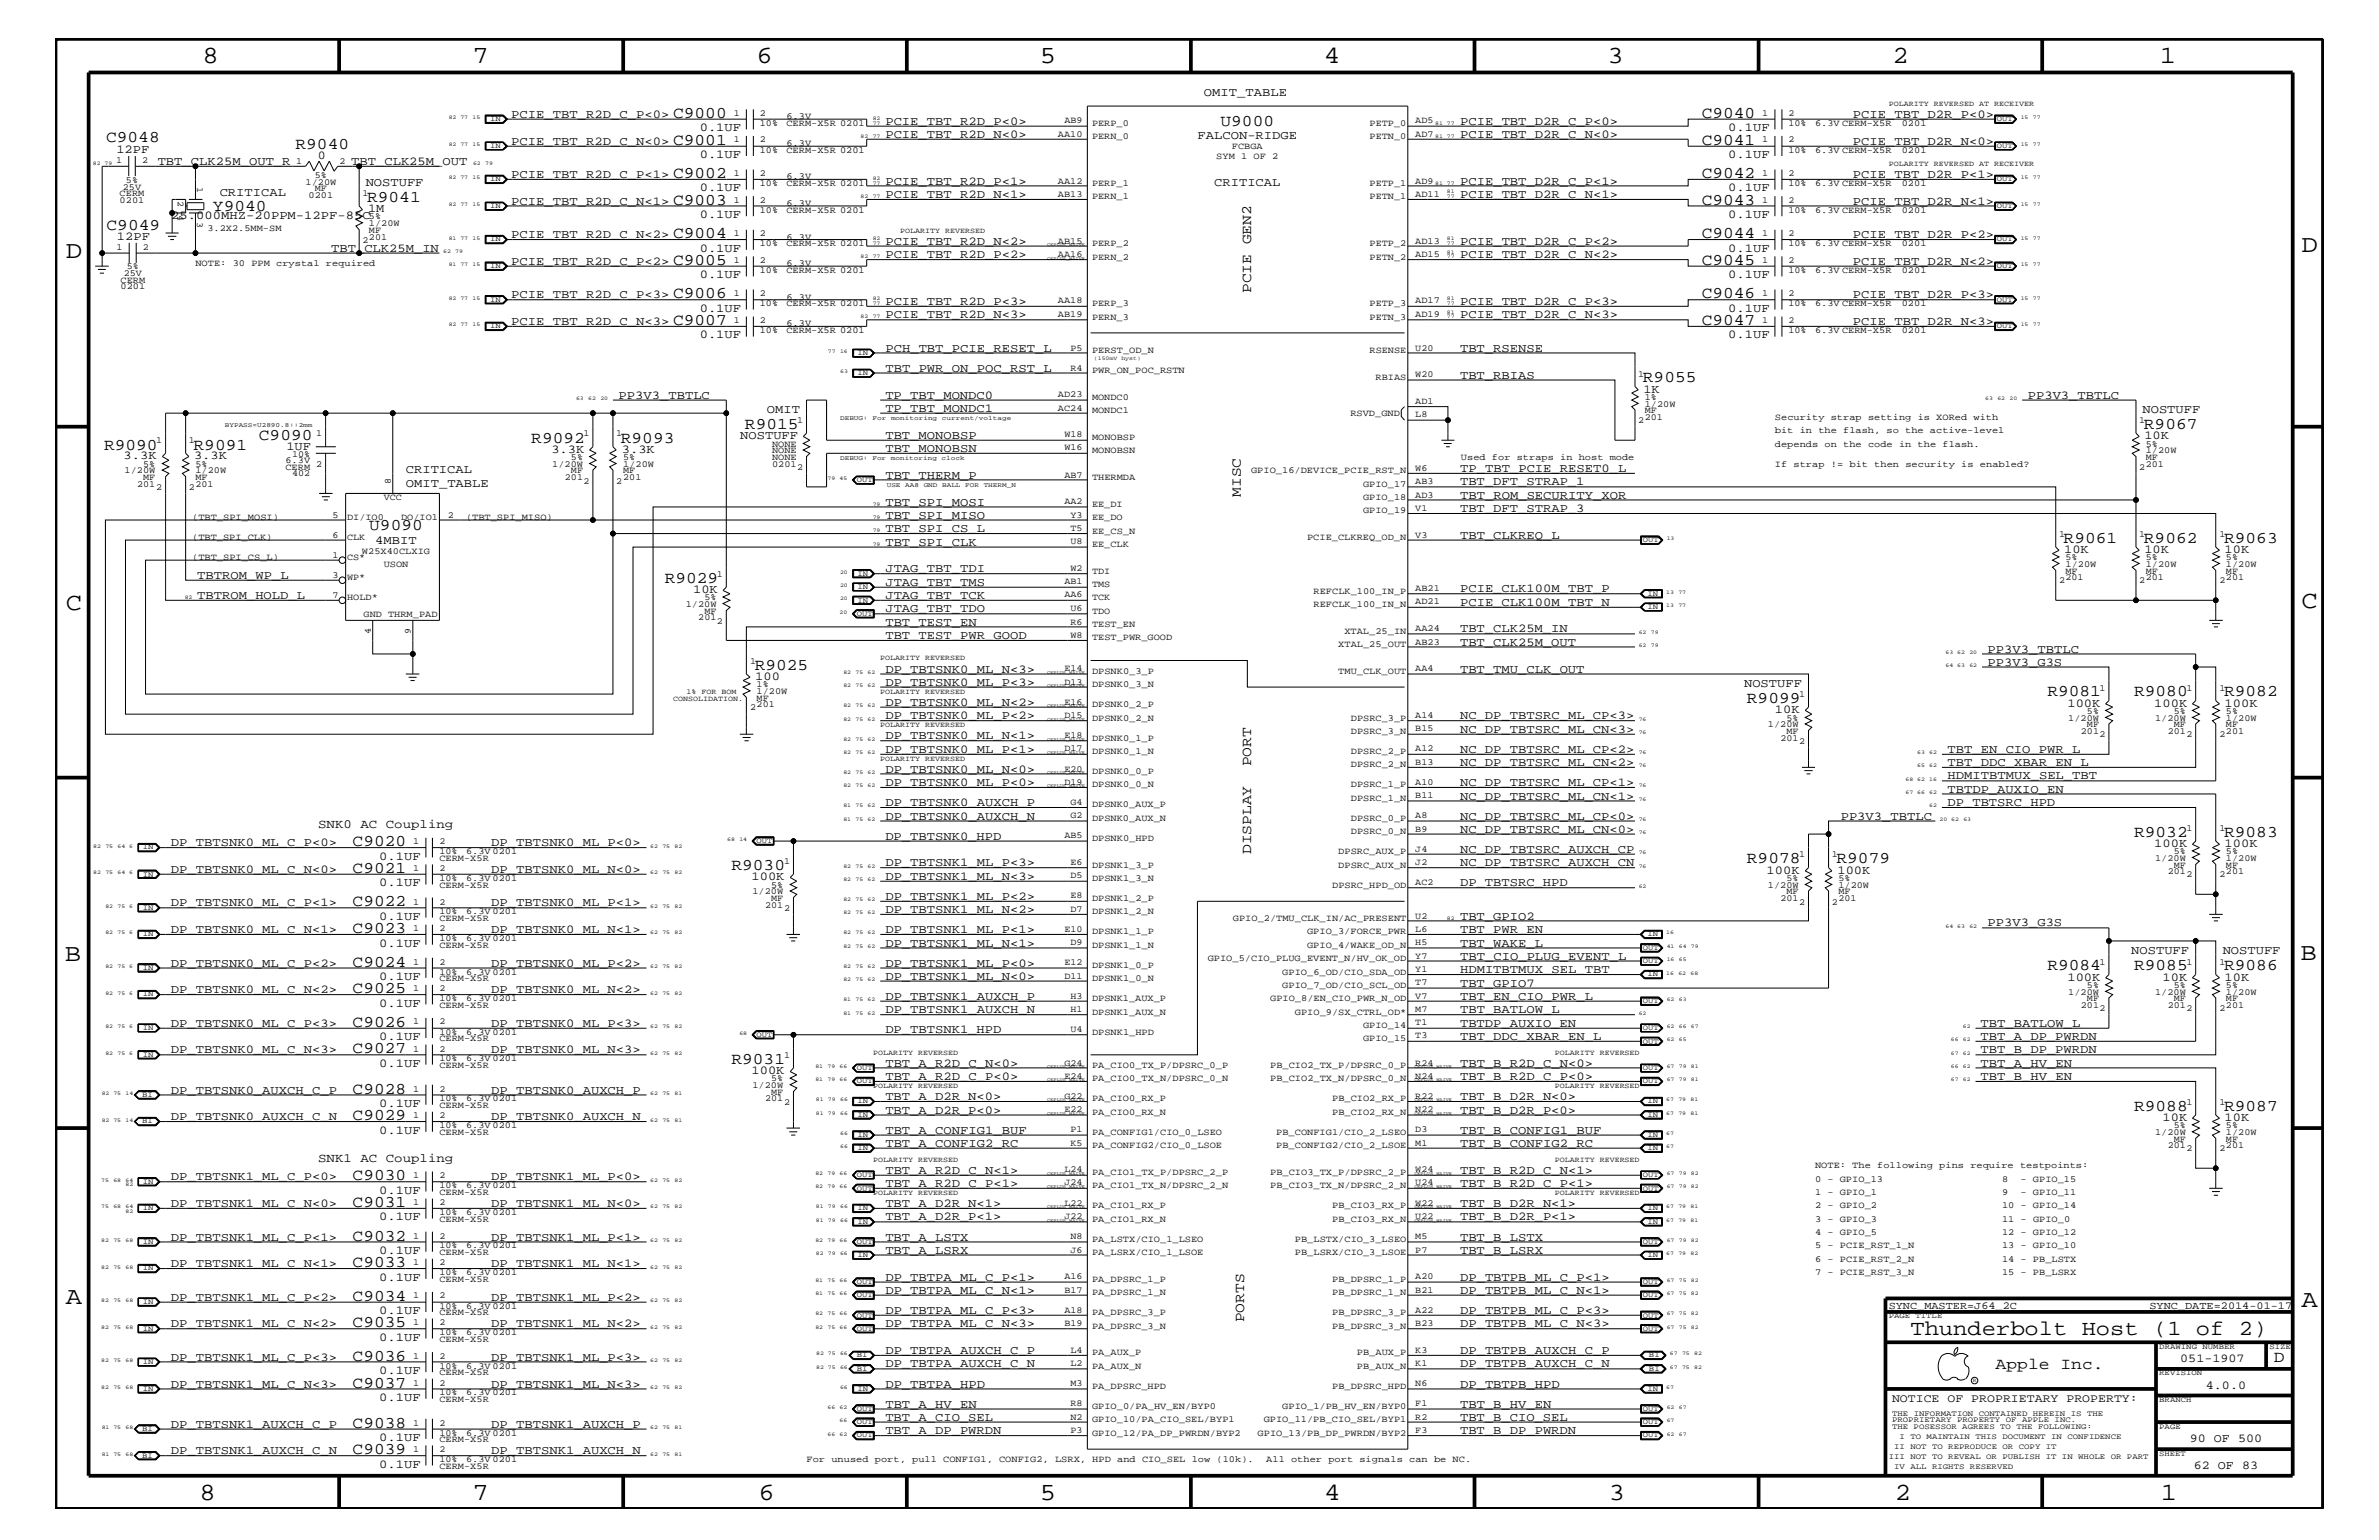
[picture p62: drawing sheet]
<svg xmlns="http://www.w3.org/2000/svg" width="432mm" height="279mm" viewBox="0 0 432 279" stroke-linecap="round" stroke-linejoin="round" font-family="sans-serif">
<defs><g id="words">
<g font-size="4.5">
<text x="36.7" y="11.5">8</text>
<text x="85.8" y="11.5">7</text>
<text x="137.3" y="11.5">6</text>
<text x="188.7" y="11.5">5</text>
<text x="240.3" y="11.5">4</text>
<text x="291.8" y="11.5">3</text>
<text x="343.5" y="11.5">2</text>
<text x="392" y="11.5">1</text>
<text x="11.9" y="46.8">D</text>
<text x="417.7" y="45.7">D</text>
<text x="11.9" y="110.6">C</text>
<text x="417.7" y="110.3">C</text>
<text x="11.8" y="174.3">B</text>
<text x="417.6" y="174.2">B</text>
<text x="11.9" y="236.7">A</text>
<text x="417.7" y="237.1">A</text>
<text x="36.2" y="272.1">8</text>
<text x="85.8" y="272.1">7</text>
<text x="137.7" y="272.1">6</text>
<text x="188.7" y="272.1">5</text>
<text x="240.4" y="272.1">4</text>
<text x="292" y="272.1">3</text>
<text x="343.9" y="272.1">2</text>
<text x="392.2" y="272.1">1</text>
</g>
<text font-size="3.9" x="346.8" y="242.3">Thunderbolt Host (1 of 2)</text>
<g font-size="3">
<text x="122.2" y="21.4">C9000</text>
<text x="221.5" y="22.9">U9000</text>
<text x="308.9" y="21.4">C9040</text>
<text x="19.3" y="25.9">C9048</text>
<text x="53.6" y="27.1">R9040</text>
<text x="122.2" y="26.3">C9001</text>
<text x="308.9" y="26.3">C9041</text>
<text x="122.2" y="32.3">C9002</text>
<text x="308.9" y="32.3">C9042</text>
<text x="19.3" y="41.7">C9049</text>
<text x="38.7" y="38.2">Y9040</text>
<text x="66.6" y="36.7">R9041</text>
<text x="122.2" y="37.2">C9003</text>
<text x="308.9" y="37.2">C9043</text>
<text x="122.2" y="43.2">C9004</text>
<text x="308.9" y="43.2">C9044</text>
<text x="122.2" y="48">C9005</text>
<text x="308.9" y="48">C9045</text>
<text x="122.2" y="54.1">C9006</text>
<text x="122.2" y="59">C9007</text>
<text x="308.9" y="54.1">C9046</text>
<text x="308.9" y="59">C9047</text>
<text x="298.2" y="69.4">R9055</text>
<text x="135.2" y="77.9">R9015</text>
<text x="389.1" y="77.9">R9067</text>
<text x="18.9" y="81.6">R9090</text>
<text x="35.1" y="81.6">R9091</text>
<text x="47" y="79.9">C9090</text>
<text x="96.4" y="80.3">R9092</text>
<text x="112.7" y="80.3">R9093</text>
<text x="67" y="96.2">U9090</text>
<text x="374.6" y="98.5">R9061</text>
<text x="389.1" y="98.5">R9062</text>
<text x="403.7" y="98.5">R9063</text>
<text x="120.6" y="105.8">R9029</text>
<text x="137" y="121.5">R9025</text>
<text x="317.1" y="127.6">R9099</text>
<text x="371.6" y="126.4">R9081</text>
<text x="387.3" y="126.4">R9080</text>
<text x="403.7" y="126.4">R9082</text>
<text x="64" y="153.5">C9020</text>
<text x="387.3" y="151.8">R9032</text>
<text x="403.7" y="151.8">R9083</text>
<text x="64" y="158.4">C9021</text>
<text x="132.8" y="157.9">R9030</text>
<text x="317.1" y="156.7">R9078</text>
<text x="333.3" y="156.7">R9079</text>
<text x="64" y="164.5">C9022</text>
<text x="64" y="169.3">C9023</text>
<text x="64" y="175.4">C9024</text>
<text x="371.6" y="176.1">R9084</text>
<text x="387.3" y="176.1">R9085</text>
<text x="403.7" y="176.1">R9086</text>
<text x="64" y="180.2">C9025</text>
<text x="64" y="191.1">C9027</text>
<text x="64" y="186.3">C9026</text>
<text x="132.8" y="193.1">R9031</text>
<text x="64" y="203.2">C9029</text>
<text x="64" y="198.4">C9028</text>
<text x="387.3" y="201.5">R9088</text>
<text x="403.7" y="201.5">R9087</text>
<text x="64" y="214.2">C9030</text>
<text x="64" y="219">C9031</text>
<text x="64" y="225.1">C9032</text>
<text x="64" y="229.9">C9033</text>
<text x="64" y="236">C9034</text>
<text x="64" y="240.8">C9035</text>
<text x="64" y="246.9">C9036</text>
<text x="64" y="251.7">C9037</text>
<text x="362.2" y="248.4">Apple Inc.</text>
<text x="412.7" y="247.1">D</text>
<text x="64" y="259">C9038</text>
<text x="64" y="263.8">C9039</text>
</g>
<g font-size="2.6">
<text x="227.1" y="53.2" transform="rotate(-90 227.1 53.2)">PCIE GEN2</text>
<text x="225.2" y="90.1" transform="rotate(-90 225.2 90.1)">MISC</text>
<text x="227.1" y="139" transform="rotate(-90 227.1 139)">PORT</text>
<text x="227.1" y="155" transform="rotate(-90 227.1 155)">DISPLAY</text>
<text x="225.8" y="239.9" transform="rotate(-90 225.8 239.9)">PORTS</text>
</g>
<g font-size="2.3">
<text x="57.7" y="150.1">SNK0 AC Coupling</text>
<text x="57.7" y="210.8">SNK1 AC Coupling</text>
</g>
<g font-size="2.2">
<text x="218.5" y="17.4">OMIT_TABLE</text>
<text x="92.8" y="21.4">PCIE_TBT_R2D_C_P&lt;0&gt;</text>
<text x="127" y="23.8">0.1UF</text>
<text x="160.7" y="22.6">PCIE_TBT_R2D_P&lt;0&gt;</text>
<text x="265" y="22.6">PCIE_TBT_D2R_C_P&lt;0&gt;</text>
<text x="313.7" y="23.8">0.1UF</text>
<text x="336.3" y="21.4">PCIE_TBT_D2R_P&lt;0&gt;</text>
<text x="21.1" y="27.7">12PF</text>
<text x="28.6" y="29.9">TBT_CLK25M_OUT_R</text>
<text x="57.7" y="28.8">0</text>
<text x="63.8" y="29.9">TBT_CLK25M_OUT</text>
<text x="92.8" y="26.3">PCIE_TBT_R2D_C_N&lt;0&gt;</text>
<text x="127" y="28.6">0.1UF</text>
<text x="160.7" y="25">PCIE_TBT_R2D_N&lt;0&gt;</text>
<text x="217.3" y="25.3">FALCON-RIDGE</text>
<text x="265" y="25">PCIE_TBT_D2R_C_N&lt;0&gt;</text>
<text x="313.7" y="28.6">0.1UF</text>
<text x="336.3" y="26.3">PCIE_TBT_D2R_N&lt;0&gt;</text>
<text x="39.9" y="35.6">CRITICAL</text>
<text x="66.4" y="33.7">NOSTUFF</text>
<text x="92.8" y="32.3">PCIE_TBT_R2D_C_P&lt;1&gt;</text>
<text x="127" y="34.7">0.1UF</text>
<text x="160.7" y="35.9">PCIE_TBT_R2D_N&lt;1&gt;</text>
<text x="160.7" y="33.6">PCIE_TBT_R2D_P&lt;1&gt;</text>
<text x="220.4" y="33.7">CRITICAL</text>
<text x="265" y="35.9">PCIE_TBT_D2R_C_N&lt;1&gt;</text>
<text x="265" y="33.6">PCIE_TBT_D2R_C_P&lt;1&gt;</text>
<text x="313.7" y="34.7">0.1UF</text>
<text x="336.3" y="32.3">PCIE_TBT_D2R_P&lt;1&gt;</text>
<text x="31.1" y="39.8">25.000MHZ-20PPM-12PF-85C</text>
<text x="66.8" y="38.5">1M</text>
<text x="92.8" y="37.2">PCIE_TBT_R2D_C_N&lt;1&gt;</text>
<text x="127" y="39.6">0.1UF</text>
<text x="313.7" y="39.6">0.1UF</text>
<text x="336.3" y="37.2">PCIE_TBT_D2R_N&lt;1&gt;</text>
<text x="21.2" y="43.5">12PF</text>
<text x="60.1" y="45.7">TBT_CLK25M_IN</text>
<text x="92.8" y="43.2">PCIE_TBT_R2D_C_N&lt;2&gt;</text>
<text x="127" y="45.7">0.1UF</text>
<text x="160.7" y="46.8">PCIE_TBT_R2D_P&lt;2&gt;</text>
<text x="160.7" y="44.4">PCIE_TBT_R2D_N&lt;2&gt;</text>
<text x="265" y="44.4">PCIE_TBT_D2R_C_P&lt;2&gt;</text>
<text x="265" y="46.8">PCIE_TBT_D2R_C_N&lt;2&gt;</text>
<text x="313.7" y="45.7">0.1UF</text>
<text x="336.3" y="43.2">PCIE_TBT_D2R_P&lt;2&gt;</text>
<text x="92.8" y="48">PCIE_TBT_R2D_C_P&lt;2&gt;</text>
<text x="127" y="50.5">0.1UF</text>
<text x="313.7" y="50.5">0.1UF</text>
<text x="336.3" y="48">PCIE_TBT_D2R_N&lt;2&gt;</text>
<text x="92.8" y="54.1">PCIE_TBT_R2D_C_P&lt;3&gt;</text>
<text x="92.8" y="59">PCIE_TBT_R2D_C_N&lt;3&gt;</text>
<text x="127" y="56.6">0.1UF</text>
<text x="160.7" y="57.8">PCIE_TBT_R2D_N&lt;3&gt;</text>
<text x="160.7" y="55.3">PCIE_TBT_R2D_P&lt;3&gt;</text>
<text x="265" y="57.8">PCIE_TBT_D2R_C_N&lt;3&gt;</text>
<text x="265" y="55.3">PCIE_TBT_D2R_C_P&lt;3&gt;</text>
<text x="313.7" y="56.6">0.1UF</text>
<text x="336.3" y="54.1">PCIE_TBT_D2R_P&lt;3&gt;</text>
<text x="336.3" y="59">PCIE_TBT_D2R_N&lt;3&gt;</text>
<text x="127" y="61.4">0.1UF</text>
<text x="160.7" y="63.9">PCH_TBT_PCIE_RESET_L</text>
<text x="265" y="63.9">TBT_RSENSE</text>
<text x="313.7" y="61.4">0.1UF</text>
<text x="160.7" y="67.5">TBT_PWR_ON_POC_RST_L</text>
<text x="265" y="68.7">TBT_RBIAS</text>
<text x="298.3" y="71.2">1K</text>
<text x="112.3" y="72.3">PP3V3_TBTLC</text>
<text x="139.2" y="75">OMIT</text>
<text x="160.7" y="74.7">TP_TBT_MONDC1</text>
<text x="160.7" y="72.3">TP_TBT_MONDC0</text>
<text x="368" y="72.3">PP3V3_TBTLC</text>
<text x="388.9" y="75">NOSTUFF</text>
<text x="22.4" y="83.3">3.3K</text>
<text x="35.2" y="83.3">3.3K</text>
<text x="52" y="81.6">1UF</text>
<text x="100.1" y="82.2">3.3K</text>
<text x="112.9" y="82.2">3.3K</text>
<text x="134.4" y="79.7">NOSTUFF</text>
<text x="160.7" y="82">TBT_MONOBSN</text>
<text x="160.7" y="79.6">TBT_MONOBSP</text>
<text x="389.2" y="79.7">10K</text>
<text x="73.7" y="85.9">CRITICAL</text>
<text x="73.7" y="88.3">OMIT_TABLE</text>
<text x="160.7" y="86.9">TBT_THERM_P</text>
<text x="265" y="88.1">TBT_DFT_STRAP_1</text>
<text x="265" y="85.6">TP_TBT_PCIE_RESET0_L</text>
<text x="160.7" y="94.2">TBT_SPI_MISO</text>
<text x="160.7" y="91.7">TBT_SPI_MOSI</text>
<text x="265" y="92.9">TBT_DFT_STRAP_3</text>
<text x="265" y="90.5">TBT_ROM_SECURITY_XOR</text>
<text x="68.1" y="98.7">4MBIT</text>
<text x="160.7" y="96.5">TBT_SPI_CS_L</text>
<text x="160.7" y="99">TBT_SPI_CLK</text>
<text x="265" y="97.7">TBT_CLKREQ_L</text>
<text x="374.6" y="100.4">10K</text>
<text x="389.2" y="100.4">10K</text>
<text x="403.8" y="100.4">10K</text>
<text x="35.8" y="105">TBTROM_WP_L</text>
<text x="125.8" y="107.6">10K</text>
<text x="160.7" y="103.8">JTAG_TBT_TDI</text>
<text x="160.7" y="106.3">JTAG_TBT_TMS</text>
<text x="265" y="107.5">PCIE_CLK100M_TBT_P</text>
<text x="35.8" y="108.7">TBTROM_HOLD_L</text>
<text x="160.7" y="108.7">JTAG_TBT_TCK</text>
<text x="160.7" y="111.1">JTAG_TBT_TDO</text>
<text x="160.7" y="113.6">TBT_TEST_EN</text>
<text x="265" y="109.9">PCIE_CLK100M_TBT_N</text>
<text x="160.7" y="115.9">TBT_TEST_PWR_GOOD</text>
<text x="265" y="117.2">TBT_CLK25M_OUT</text>
<text x="265" y="114.8">TBT_CLK25M_IN</text>
<text x="360.8" y="118.4">PP3V3_TBTLC</text>
<text x="137.1" y="123.4">100</text>
<text x="160.7" y="122">DP_TBTSNK0_ML_N&lt;3&gt;</text>
<text x="160.7" y="124.4">DP_TBTSNK0_ML_P&lt;3&gt;</text>
<text x="265" y="122">TBT_TMU_CLK_OUT</text>
<text x="316.6" y="124.7">NOSTUFF</text>
<text x="360.8" y="120.8">PP3V3_G3S</text>
<text x="160.7" y="128">DP_TBTSNK0_ML_N&lt;2&gt;</text>
<text x="160.7" y="130.5">DP_TBTSNK0_ML_P&lt;2&gt;</text>
<text x="265" y="130.5">NC_DP_TBTSRC_ML_CP&lt;3&gt;</text>
<text x="322.2" y="129.4">10K</text>
<text x="375.2" y="128.2">100K</text>
<text x="391" y="128.2">100K</text>
<text x="403.8" y="128.2">100K</text>
<text x="160.7" y="136.6">DP_TBTSNK0_ML_P&lt;1&gt;</text>
<text x="160.7" y="134.1">DP_TBTSNK0_ML_N&lt;1&gt;</text>
<text x="265" y="136.6">NC_DP_TBTSRC_ML_CP&lt;2&gt;</text>
<text x="265" y="133">NC_DP_TBTSRC_ML_CN&lt;3&gt;</text>
<text x="353.5" y="136.6">TBT_EN_CIO_PWR_L</text>
<text x="160.7" y="142.6">DP_TBTSNK0_ML_P&lt;0&gt;</text>
<text x="160.7" y="140.2">DP_TBTSNK0_ML_N&lt;0&gt;</text>
<text x="265" y="142.6">NC_DP_TBTSRC_ML_CP&lt;1&gt;</text>
<text x="265" y="139">NC_DP_TBTSRC_ML_CN&lt;2&gt;</text>
<text x="353.5" y="143.9">TBTDP_AUXIO_EN</text>
<text x="353.5" y="139">TBT_DDC_XBAR_EN_L</text>
<text x="353.5" y="141.4">HDMITBTMUX_SEL_TBT</text>
<text x="160.7" y="146.2">DP_TBTSNK0_AUXCH_P</text>
<text x="160.7" y="148.7">DP_TBTSNK0_AUXCH_N</text>
<text x="265" y="145.1">NC_DP_TBTSRC_ML_CN&lt;1&gt;</text>
<text x="265" y="148.7">NC_DP_TBTSRC_ML_CP&lt;0&gt;</text>
<text x="334.1" y="148.7">PP3V3_TBTLC</text>
<text x="353.5" y="146.2">DP_TBTSRC_HPD</text>
<text x="31" y="153.5">DP_TBTSNK0_ML_C_P&lt;0&gt;</text>
<text x="68.8" y="156">0.1UF</text>
<text x="89.2" y="153.5">DP_TBTSNK0_ML_P&lt;0&gt;</text>
<text x="160.7" y="152.3">DP_TBTSNK0_HPD</text>
<text x="265" y="154.7">NC_DP_TBTSRC_AUXCH_CP</text>
<text x="265" y="151.1">NC_DP_TBTSRC_ML_CN&lt;0&gt;</text>
<text x="391" y="153.7">100K</text>
<text x="403.8" y="153.7">100K</text>
<text x="31" y="158.4">DP_TBTSNK0_ML_C_N&lt;0&gt;</text>
<text x="68.8" y="160.8">0.1UF</text>
<text x="89.2" y="158.4">DP_TBTSNK0_ML_N&lt;0&gt;</text>
<text x="136.4" y="159.7">100K</text>
<text x="160.7" y="159.6">DP_TBTSNK1_ML_N&lt;3&gt;</text>
<text x="160.7" y="157.2">DP_TBTSNK1_ML_P&lt;3&gt;</text>
<text x="265" y="160.8">DP_TBTSRC_HPD</text>
<text x="265" y="157.2">NC_DP_TBTSRC_AUXCH_CN</text>
<text x="320.6" y="158.5">100K</text>
<text x="333.5" y="158.5">100K</text>
<text x="31" y="164.5">DP_TBTSNK0_ML_C_P&lt;1&gt;</text>
<text x="68.8" y="166.9">0.1UF</text>
<text x="89.2" y="164.5">DP_TBTSNK0_ML_P&lt;1&gt;</text>
<text x="160.7" y="163.3">DP_TBTSNK1_ML_P&lt;2&gt;</text>
<text x="160.7" y="165.6">DP_TBTSNK1_ML_N&lt;2&gt;</text>
<text x="265" y="166.9">TBT_GPIO2</text>
<text x="31" y="169.3">DP_TBTSNK0_ML_C_N&lt;1&gt;</text>
<text x="68.8" y="171.7">0.1UF</text>
<text x="89.2" y="169.3">DP_TBTSNK0_ML_N&lt;1&gt;</text>
<text x="160.7" y="169.3">DP_TBTSNK1_ML_P&lt;1&gt;</text>
<text x="160.7" y="171.7">DP_TBTSNK1_ML_N&lt;1&gt;</text>
<text x="265" y="169.3">TBT_PWR_EN</text>
<text x="265" y="171.7">TBT_WAKE_L</text>
<text x="360.8" y="168.1">PP3V3_G3S</text>
<text x="386.8" y="173.2">NOSTUFF</text>
<text x="403.4" y="173.2">NOSTUFF</text>
<text x="31" y="175.4">DP_TBTSNK0_ML_C_P&lt;2&gt;</text>
<text x="68.8" y="177.7">0.1UF</text>
<text x="89.2" y="175.4">DP_TBTSNK0_ML_P&lt;2&gt;</text>
<text x="160.7" y="175.4">DP_TBTSNK1_ML_P&lt;0&gt;</text>
<text x="160.7" y="177.7">DP_TBTSNK1_ML_N&lt;0&gt;</text>
<text x="265" y="179">TBT_GPIO7</text>
<text x="265" y="174.2">TBT_CIO_PLUG_EVENT_L</text>
<text x="265" y="176.6">HDMITBTMUX_SEL_TBT</text>
<text x="375.2" y="177.9">100K</text>
<text x="392.5" y="177.9">10K</text>
<text x="403.8" y="177.9">10K</text>
<text x="31" y="180.2">DP_TBTSNK0_ML_C_N&lt;2&gt;</text>
<text x="68.8" y="182.7">0.1UF</text>
<text x="89.2" y="180.2">DP_TBTSNK0_ML_N&lt;2&gt;</text>
<text x="160.7" y="183.8">DP_TBTSNK1_AUXCH_N</text>
<text x="160.7" y="181.4">DP_TBTSNK1_AUXCH_P</text>
<text x="265" y="181.4">TBT_EN_CIO_PWR_L</text>
<text x="265" y="183.8">TBT_BATLOW_L</text>
<text x="31" y="191.1">DP_TBTSNK0_ML_C_N&lt;3&gt;</text>
<text x="31" y="186.3">DP_TBTSNK0_ML_C_P&lt;3&gt;</text>
<text x="68.8" y="188.7">0.1UF</text>
<text x="89.2" y="191.1">DP_TBTSNK0_ML_N&lt;3&gt;</text>
<text x="89.2" y="186.3">DP_TBTSNK0_ML_P&lt;3&gt;</text>
<text x="160.7" y="187.5">DP_TBTSNK1_HPD</text>
<text x="265" y="186.3">TBTDP_AUXIO_EN</text>
<text x="265" y="188.7">TBT_DDC_XBAR_EN_L</text>
<text x="359.5" y="186.3">TBT_BATLOW_L</text>
<text x="359.5" y="188.7">TBT_A_DP_PWRDN</text>
<text x="359.5" y="191.1">TBT_B_DP_PWRDN</text>
<text x="68.8" y="193.6">0.1UF</text>
<text x="136.4" y="194.8">100K</text>
<text x="160.7" y="195.9">TBT_A_R2D_C_P&lt;0&gt;</text>
<text x="160.7" y="193.6">TBT_A_R2D_C_N&lt;0&gt;</text>
<text x="265" y="193.6">TBT_B_R2D_C_N&lt;0&gt;</text>
<text x="265" y="195.9">TBT_B_R2D_C_P&lt;0&gt;</text>
<text x="359.5" y="195.9">TBT_B_HV_EN</text>
<text x="359.5" y="193.6">TBT_A_HV_EN</text>
<text x="31" y="198.4">DP_TBTSNK0_AUXCH_C_P</text>
<text x="31" y="203.2">DP_TBTSNK0_AUXCH_C_N</text>
<text x="68.8" y="200.9">0.1UF</text>
<text x="89.2" y="203.2">DP_TBTSNK0_AUXCH_N</text>
<text x="89.2" y="198.4">DP_TBTSNK0_AUXCH_P</text>
<text x="160.7" y="202">TBT_A_D2R_P&lt;0&gt;</text>
<text x="160.7" y="199.6">TBT_A_D2R_N&lt;0&gt;</text>
<text x="265" y="202">TBT_B_D2R_P&lt;0&gt;</text>
<text x="265" y="199.6">TBT_B_D2R_N&lt;0&gt;</text>
<text x="392.5" y="203.4">10K</text>
<text x="403.8" y="203.4">10K</text>
<text x="68.8" y="205.7">0.1UF</text>
<text x="160.7" y="205.7">TBT_A_CONFIG1_BUF</text>
<text x="160.7" y="208.1">TBT_A_CONFIG2_RC</text>
<text x="265" y="208.1">TBT_B_CONFIG2_RC</text>
<text x="265" y="205.7">TBT_B_CONFIG1_BUF</text>
<text x="31" y="214.2">DP_TBTSNK1_ML_C_P&lt;0&gt;</text>
<text x="89.2" y="214.2">DP_TBTSNK1_ML_P&lt;0&gt;</text>
<text x="160.7" y="213">TBT_A_R2D_C_N&lt;1&gt;</text>
<text x="160.7" y="215.3">TBT_A_R2D_C_P&lt;1&gt;</text>
<text x="265" y="215.3">TBT_B_R2D_C_P&lt;1&gt;</text>
<text x="265" y="213">TBT_B_R2D_C_N&lt;1&gt;</text>
<text x="31" y="219">DP_TBTSNK1_ML_C_N&lt;0&gt;</text>
<text x="68.8" y="216.6">0.1UF</text>
<text x="68.8" y="221.4">0.1UF</text>
<text x="89.2" y="219">DP_TBTSNK1_ML_N&lt;0&gt;</text>
<text x="160.7" y="221.4">TBT_A_D2R_P&lt;1&gt;</text>
<text x="160.7" y="219">TBT_A_D2R_N&lt;1&gt;</text>
<text x="265" y="221.4">TBT_B_D2R_P&lt;1&gt;</text>
<text x="265" y="219">TBT_B_D2R_N&lt;1&gt;</text>
<text x="31" y="225.1">DP_TBTSNK1_ML_C_P&lt;1&gt;</text>
<text x="68.8" y="227.5">0.1UF</text>
<text x="89.2" y="225.1">DP_TBTSNK1_ML_P&lt;1&gt;</text>
<text x="160.7" y="227.5">TBT_A_LSRX</text>
<text x="160.7" y="225.1">TBT_A_LSTX</text>
<text x="265" y="225.1">TBT_B_LSTX</text>
<text x="265" y="227.5">TBT_B_LSRX</text>
<text x="31" y="229.9">DP_TBTSNK1_ML_C_N&lt;1&gt;</text>
<text x="68.8" y="232.4">0.1UF</text>
<text x="89.2" y="229.9">DP_TBTSNK1_ML_N&lt;1&gt;</text>
<text x="160.7" y="232.4">DP_TBTPA_ML_C_P&lt;1&gt;</text>
<text x="265" y="232.4">DP_TBTPB_ML_C_P&lt;1&gt;</text>
<text x="31" y="236">DP_TBTSNK1_ML_C_P&lt;2&gt;</text>
<text x="68.8" y="238.4">0.1UF</text>
<text x="89.2" y="236">DP_TBTSNK1_ML_P&lt;2&gt;</text>
<text x="160.7" y="238.4">DP_TBTPA_ML_C_P&lt;3&gt;</text>
<text x="160.7" y="234.7">DP_TBTPA_ML_C_N&lt;1&gt;</text>
<text x="265" y="234.7">DP_TBTPB_ML_C_N&lt;1&gt;</text>
<text x="265" y="238.4">DP_TBTPB_ML_C_P&lt;3&gt;</text>
<text x="31" y="240.8">DP_TBTSNK1_ML_C_N&lt;2&gt;</text>
<text x="68.8" y="243.3">0.1UF</text>
<text x="89.2" y="240.8">DP_TBTSNK1_ML_N&lt;2&gt;</text>
<text x="160.7" y="245.6">DP_TBTPA_AUXCH_C_P</text>
<text x="160.7" y="240.8">DP_TBTPA_ML_C_N&lt;3&gt;</text>
<text x="265" y="240.8">DP_TBTPB_ML_C_N&lt;3&gt;</text>
<text x="265" y="245.6">DP_TBTPB_AUXCH_C_P</text>
<text x="31" y="246.9">DP_TBTSNK1_ML_C_P&lt;3&gt;</text>
<text x="31" y="251.7">DP_TBTSNK1_ML_C_N&lt;3&gt;</text>
<text x="68.8" y="249.3">0.1UF</text>
<text x="89.2" y="251.7">DP_TBTSNK1_ML_N&lt;3&gt;</text>
<text x="89.2" y="246.9">DP_TBTSNK1_ML_P&lt;3&gt;</text>
<text x="160.7" y="248.1">DP_TBTPA_AUXCH_C_N</text>
<text x="160.7" y="251.7">DP_TBTPA_HPD</text>
<text x="265" y="248.1">DP_TBTPB_AUXCH_C_N</text>
<text x="265" y="251.7">DP_TBTPB_HPD</text>
<text x="395.7" y="247.1">051-1907</text>
<text x="400.4" y="252">4.0.0</text>
<text x="68.8" y="254.2">0.1UF</text>
<text x="160.7" y="257.8">TBT_A_CIO_SEL</text>
<text x="160.7" y="255.4">TBT_A_HV_EN</text>
<text x="265" y="255.4">TBT_B_HV_EN</text>
<text x="265" y="257.8">TBT_B_CIO_SEL</text>
<text x="31" y="263.8">DP_TBTSNK1_AUXCH_C_N</text>
<text x="31" y="259">DP_TBTSNK1_AUXCH_C_P</text>
<text x="68.8" y="261.4">0.1UF</text>
<text x="89.2" y="259">DP_TBTSNK1_AUXCH_P</text>
<text x="89.2" y="263.8">DP_TBTSNK1_AUXCH_N</text>
<text x="160.7" y="260.2">TBT_A_DP_PWRDN</text>
<text x="265" y="260.2">TBT_B_DP_PWRDN</text>
<text x="397.5" y="261.6">90 OF 500</text>
<text x="68.8" y="266.3">0.1UF</text>
<text x="398.2" y="266.6">62 OF 83</text>
</g>
<text font-size="2.1" x="343.4" y="254.4">NOTICE OF PROPRIETARY PROPERTY:</text>
<g font-size="1.9">
<text x="342.8" y="237.4">SYNC_MASTER=J64_2C</text>
<text x="390.1" y="237.4">SYNC_DATE=2014-01-17</text>
</g>
<g font-size="1.7">
<text x="133.2" y="21">1</text>
<text x="137.9" y="22.9">10%</text>
<text x="137.9" y="21">2</text>
<text x="142.7" y="21.6">6.3V</text>
<text x="142.7" y="22.9">CERM-X5R 0201</text>
<text x="193.2" y="22.4">AB9</text>
<text x="198.2" y="22.9">PERP_0</text>
<text x="248.6" y="22.9">PETP_0</text>
<text x="256.9" y="22.4">AD5</text>
<text x="319.9" y="21">1</text>
<text x="324.6" y="22.9">10%</text>
<text x="324.6" y="21">2</text>
<text x="329.4" y="22.9">6.3V CERM-X5R</text>
<text x="345.2" y="22.9">0201</text>
<text x="21.1" y="29.5">1</text>
<text x="25.8" y="29.5">2</text>
<text x="53.8" y="29.7">1</text>
<text x="61.6" y="29.7">2</text>
<text x="133.2" y="25.9">1</text>
<text x="137.9" y="27.7">10%</text>
<text x="137.9" y="25.9">2</text>
<text x="142.7" y="26.5">6.3V</text>
<text x="142.7" y="27.7">CERM-X5R 0201</text>
<text x="192" y="24.8">AA10</text>
<text x="198.2" y="25.3">PERN_0</text>
<text x="220.8" y="28.9">SYM 1 OF 2</text>
<text x="223.6" y="27.1">FCBGA</text>
<text x="248.6" y="25.3">PETN_0</text>
<text x="256.9" y="24.8">AD7</text>
<text x="319.9" y="25.9">1</text>
<text x="324.6" y="27.7">10%</text>
<text x="324.6" y="25.9">2</text>
<text x="329.4" y="27.7">6.3V CERM-X5R</text>
<text x="345.2" y="27.7">0201</text>
<text x="21.7" y="35.6">CERM</text>
<text x="22.3" y="34.4">25V</text>
<text x="22.9" y="33.1">5%</text>
<text x="35.8" y="33.9" transform="rotate(90 35.8 33.9)">1</text>
<text x="55.5" y="33.6">1/20W</text>
<text x="56" y="35.9">0201</text>
<text x="57.1" y="32.3">5%</text>
<text x="57.1" y="34.7">MF</text>
<text x="65.8" y="35.6">1</text>
<text x="133.2" y="31.9">1</text>
<text x="137.9" y="33.7">10%</text>
<text x="137.9" y="31.9">2</text>
<text x="142.7" y="32.5">6.3V</text>
<text x="142.7" y="33.7">CERM-X5R 0201</text>
<text x="192" y="33.3">AA12</text>
<text x="192" y="35.7">AB13</text>
<text x="198.2" y="33.7">PERP_1</text>
<text x="248.6" y="33.7">PETP_1</text>
<text x="256.9" y="33.3">AD9</text>
<text x="256.9" y="35.7">AD11</text>
<text x="319.9" y="31.9">1</text>
<text x="324.6" y="33.7">10%</text>
<text x="324.6" y="31.9">2</text>
<text x="329.4" y="33.7">6.3V CERM-X5R</text>
<text x="345.2" y="33.7">0201</text>
<text x="21.7" y="36.8">0201</text>
<text x="32.3" y="36.5" transform="rotate(90 32.3 36.5)">2</text>
<text x="32.3" y="38.9" transform="rotate(90 32.3 38.9)">4</text>
<text x="35.8" y="40.3" transform="rotate(90 35.8 40.3)">3</text>
<text x="37.6" y="41.9">3.2X2.5MM-SM</text>
<text x="67" y="39.8">5%</text>
<text x="67" y="41">1/20W</text>
<text x="133.2" y="36.8">1</text>
<text x="137.9" y="38.6">10%</text>
<text x="137.9" y="36.8">2</text>
<text x="142.7" y="37.4">6.3V</text>
<text x="142.7" y="38.6">CERM-X5R 0201</text>
<text x="198.2" y="36.2">PERN_1</text>
<text x="248.6" y="36.2">PETN_1</text>
<text x="319.9" y="36.8">1</text>
<text x="324.6" y="38.6">10%</text>
<text x="324.6" y="36.8">2</text>
<text x="329.4" y="38.6">6.3V CERM-X5R</text>
<text x="345.2" y="38.6">0201</text>
<text x="21.2" y="45.3">1</text>
<text x="25.9" y="45.3">2</text>
<text x="65.8" y="44.1">2</text>
<text x="67" y="43.5">201</text>
<text x="67" y="42.3">MF</text>
<text x="133.2" y="42.9">1</text>
<text x="133.2" y="47.7">1</text>
<text x="137.9" y="44.6">10%</text>
<text x="137.9" y="42.9">2</text>
<text x="137.9" y="47.7">2</text>
<text x="142.7" y="43.5">6.3V</text>
<text x="142.7" y="44.6">CERM-X5R 0201</text>
<text x="192" y="44.2">AB15</text>
<text x="192" y="46.6">AA16</text>
<text x="198.2" y="44.6">PERP_2</text>
<text x="198.2" y="47.1">PERN_2</text>
<text x="248.6" y="44.6">PETP_2</text>
<text x="248.6" y="47.1">PETN_2</text>
<text x="256.9" y="44.2">AD13</text>
<text x="256.9" y="46.6">AD15</text>
<text x="319.9" y="47.7">1</text>
<text x="319.9" y="42.9">1</text>
<text x="324.6" y="44.6">10%</text>
<text x="324.6" y="47.7">2</text>
<text x="324.6" y="42.9">2</text>
<text x="329.4" y="44.6">6.3V CERM-X5R</text>
<text x="345.2" y="44.6">0201</text>
<text x="21.9" y="51.3">CERM</text>
<text x="21.9" y="52.5">0201</text>
<text x="22.5" y="50.2">25V</text>
<text x="23" y="48.9">5%</text>
<text x="35.5" y="48.3">NOTE: 30 PPM crystal required</text>
<text x="133.2" y="53.8">1</text>
<text x="137.9" y="49.6">10%</text>
<text x="137.9" y="53.8">2</text>
<text x="142.7" y="49.6">CERM-X5R 0201</text>
<text x="142.7" y="48.3">6.3V</text>
<text x="319.9" y="53.8">1</text>
<text x="324.6" y="49.6">10%</text>
<text x="324.6" y="53.8">2</text>
<text x="329.4" y="49.6">6.3V CERM-X5R</text>
<text x="345.2" y="49.6">0201</text>
<text x="133.2" y="58.6">1</text>
<text x="137.9" y="55.6">10%</text>
<text x="137.9" y="58.6">2</text>
<text x="142.7" y="54.4">6.3V</text>
<text x="142.7" y="55.6">CERM-X5R 0201</text>
<text x="142.7" y="59.2">6.3V</text>
<text x="192" y="57.5">AB19</text>
<text x="192" y="55.1">AA18</text>
<text x="198.2" y="58">PERN_3</text>
<text x="198.2" y="55.6">PERP_3</text>
<text x="248.6" y="55.6">PETP_3</text>
<text x="248.6" y="58">PETN_3</text>
<text x="256.9" y="55.1">AD17</text>
<text x="256.9" y="57.5">AD19</text>
<text x="319.9" y="58.6">1</text>
<text x="324.6" y="55.6">10%</text>
<text x="324.6" y="58.6">2</text>
<text x="329.4" y="55.6">6.3V CERM-X5R</text>
<text x="345.2" y="55.6">0201</text>
<text x="137.9" y="60.4">10%</text>
<text x="142.7" y="60.4">CERM-X5R 0201</text>
<text x="194.3" y="63.6">P5</text>
<text x="198.2" y="64">PERST_OD_N</text>
<text x="248.6" y="64">RSENSE</text>
<text x="256.9" y="63.6">U20</text>
<text x="324.6" y="60.4">10%</text>
<text x="329.4" y="60.4">6.3V CERM-X5R</text>
<text x="345.2" y="60.4">0201</text>
<text x="194.3" y="67.3">R4</text>
<text x="198.2" y="67.7">PWR_ON_POC_RSTN</text>
<text x="249.7" y="68.9">RBIAS</text>
<text x="256.9" y="68.4">W20</text>
<text x="297.3" y="68.4">1</text>
<text x="144.7" y="76.8">1</text>
<text x="192" y="74.5">AC24</text>
<text x="192" y="72.1">AD23</text>
<text x="198.2" y="75">MONDC1</text>
<text x="198.2" y="72.6">MONDC0</text>
<text x="245.1" y="75.6">RSVD_GND</text>
<text x="256.9" y="75.7">L8</text>
<text x="256.9" y="73.3">AD1</text>
<text x="297.3" y="76.8">2</text>
<text x="298.5" y="73.8">1/20W</text>
<text x="298.5" y="76.2">201</text>
<text x="298.5" y="75">MF</text>
<text x="298.5" y="72.6">1%</text>
<text x="322.2" y="76.2">Security strap setting is XORed with</text>
<text x="388.3" y="76.8">1</text>
<text x="28.4" y="80.5">1</text>
<text x="34.3" y="80.5">1</text>
<text x="51.8" y="83.9">6.3V</text>
<text x="53" y="82.8">10%</text>
<text x="57.4" y="79.2">1</text>
<text x="103.6" y="83.5">5%</text>
<text x="105.9" y="79.2">1</text>
<text x="111.8" y="79.2">1</text>
<text x="113.1" y="83.5">5%</text>
<text x="140.1" y="82.2">NONE</text>
<text x="140.1" y="81.1">NONE</text>
<text x="140.1" y="83.5">NONE</text>
<text x="193.2" y="81.7">W16</text>
<text x="193.2" y="79.4">W18</text>
<text x="198.2" y="82.2">MONOBSN</text>
<text x="198.2" y="79.9">MONOBSP</text>
<text x="265.2" y="83.5">Used for straps in host mode</text>
<text x="322.2" y="78.6">bit in the flash, so the active-level</text>
<text x="322.2" y="81.1">depends on the code in the flash.</text>
<text x="389.5" y="81.1">5%</text>
<text x="389.5" y="82.2">1/20W</text>
<text x="389.5" y="83.5">MF</text>
<text x="22.6" y="85.9">1/20W</text>
<text x="24.9" y="88.3">201</text>
<text x="26" y="84.7">5%</text>
<text x="26" y="87.1">MF</text>
<text x="28.4" y="88.9">2</text>
<text x="34.3" y="88.9">2</text>
<text x="35.5" y="84.7">5%</text>
<text x="35.5" y="88.3">201</text>
<text x="35.5" y="85.9">1/20W</text>
<text x="35.5" y="87.1">MF</text>
<text x="51.8" y="85.2">CERM</text>
<text x="53" y="86.4">402</text>
<text x="57.4" y="84.7">2</text>
<text x="71" y="87.8" transform="rotate(-90 71 87.8)">8</text>
<text x="100.2" y="84.7">1/20W</text>
<text x="102.5" y="87.1">201</text>
<text x="103.6" y="85.9">MF</text>
<text x="105.9" y="87.7">2</text>
<text x="111.8" y="87.7">2</text>
<text x="113.1" y="87.1">201</text>
<text x="113.1" y="84.7">1/20W</text>
<text x="113.1" y="85.9">MF</text>
<text x="140.1" y="84.7">0201</text>
<text x="144.7" y="85.3">2</text>
<text x="193.2" y="86.6">AB7</text>
<text x="198.2" y="87.1">THERMDA</text>
<text x="227.1" y="85.9">GPIO_16/DEVICE_PCIE_RST_N</text>
<text x="247.4" y="88.3">GPIO_17</text>
<text x="256.9" y="85.4">W6</text>
<text x="256.9" y="87.8">AB3</text>
<text x="322.2" y="84.7">If strap != bit then security is enabled?</text>
<text x="388.3" y="85.3">2</text>
<text x="389.5" y="84.7">201</text>
<text x="34.9" y="94.3">(TBT_SPI_MOSI)</text>
<text x="60.4" y="93.9">5</text>
<text x="63" y="94.3">DI/IO0</text>
<text x="69.6" y="90.7">VCC</text>
<text x="72.8" y="94.3">DO/IO1</text>
<text x="81.3" y="93.9">2</text>
<text x="84.6" y="94.3">(TBT_SPI_MISO)</text>
<text x="193.2" y="91.5">AA2</text>
<text x="194.3" y="93.9">Y3</text>
<text x="198.2" y="92">EE_DI</text>
<text x="198.2" y="94.3">EE_DO</text>
<text x="247.4" y="93.2">GPIO_19</text>
<text x="247.4" y="90.7">GPIO_18</text>
<text x="256.9" y="92.7">V1</text>
<text x="256.9" y="90.3">AD3</text>
<text x="34.9" y="98">(TBT_SPI_CLK)</text>
<text x="34.9" y="101.6">(TBT_SPI_CS_L)</text>
<text x="60.4" y="101.2">1</text>
<text x="60.4" y="97.6">6</text>
<text x="63" y="101.6">CS*</text>
<text x="63" y="98">CLK</text>
<text x="65.7" y="100.4">W25X40CLXIG</text>
<text x="194.3" y="98.7">U8</text>
<text x="194.3" y="96.3">T5</text>
<text x="198.2" y="99.3">EE_CLK</text>
<text x="198.2" y="96.8">EE_CS_N</text>
<text x="237.2" y="98">PCIE_CLKREQ_OD_N</text>
<text x="256.9" y="97.6">V3</text>
<text x="373.7" y="97.4">1</text>
<text x="374.9" y="101.6">5%</text>
<text x="388.3" y="97.4">1</text>
<text x="389.5" y="101.6">5%</text>
<text x="402.8" y="97.4">1</text>
<text x="404" y="101.6">5%</text>
<text x="60.4" y="104.8">3</text>
<text x="63" y="105.3">WP*</text>
<text x="69.6" y="102.9">USON</text>
<text x="130.1" y="104.7">1</text>
<text x="193.2" y="106">AB1</text>
<text x="194.3" y="103.6">W2</text>
<text x="198.2" y="104.1">TDI</text>
<text x="198.2" y="106.5">TMS</text>
<text x="238.4" y="107.7">REFCLK_100_IN_P</text>
<text x="256.9" y="107.2">AB21</text>
<text x="373.7" y="105.9">2</text>
<text x="374.9" y="105.3">201</text>
<text x="374.9" y="102.9">1/20W</text>
<text x="374.9" y="104.1">MF</text>
<text x="388.3" y="105.9">2</text>
<text x="389.5" y="105.3">201</text>
<text x="389.5" y="102.9">1/20W</text>
<text x="389.5" y="104.1">MF</text>
<text x="402.8" y="105.9">2</text>
<text x="404" y="105.3">201</text>
<text x="404" y="102.9">1/20W</text>
<text x="404" y="104.1">MF</text>
<text x="60.4" y="108.5">7</text>
<text x="63" y="108.9">HOLD*</text>
<text x="66" y="112">GND THRM_PAD</text>
<text x="124.5" y="110.2">1/20W</text>
<text x="126.7" y="112.6">201</text>
<text x="127.8" y="108.9">5%</text>
<text x="127.8" y="111.4">MF</text>
<text x="130.1" y="113.1">2</text>
<text x="193.2" y="108.4">AA6</text>
<text x="194.3" y="110.9">U6</text>
<text x="194.3" y="113.3">R6</text>
<text x="198.2" y="108.9">TCK</text>
<text x="198.2" y="111.4">TDO</text>
<text x="198.2" y="113.7">TEST_EN</text>
<text x="238.4" y="110.2">REFCLK_100_IN_N</text>
<text x="256.9" y="109.7">AD21</text>
<text x="67.3" y="115" transform="rotate(-90 67.3 115)">4</text>
<text x="74.6" y="115" transform="rotate(-90 74.6 115)">9</text>
<text x="194.3" y="115.7">W8</text>
<text x="198.2" y="116.2">TEST_PWR_GOOD</text>
<text x="242.9" y="117.4">XTAL_25_OUT</text>
<text x="244" y="115">XTAL_25_IN</text>
<text x="256.9" y="117">AB23</text>
<text x="256.9" y="114.5">AA24</text>
<text x="136.1" y="120.4">1</text>
<text x="137.3" y="124.7">1%</text>
<text x="137.3" y="125.9">1/20W</text>
<text x="193.2" y="124.2">D13</text>
<text x="193.2" y="121.8">E14</text>
<text x="198.2" y="124.7">DPSNK0_3_N</text>
<text x="198.2" y="122.3">DPSNK0_3_P</text>
<text x="242.9" y="122.3">TMU_CLK_OUT</text>
<text x="256.9" y="121.8">AA4</text>
<text x="381.1" y="125.3">1</text>
<text x="396.8" y="125.3">1</text>
<text x="402.8" y="125.3">1</text>
<text x="136.1" y="128.9">2</text>
<text x="137.3" y="127.1">MF</text>
<text x="137.3" y="128.3">201</text>
<text x="193.2" y="130.2">D15</text>
<text x="193.2" y="127.9">E16</text>
<text x="198.2" y="130.8">DPSNK0_2_N</text>
<text x="198.2" y="128.3">DPSNK0_2_P</text>
<text x="245.2" y="130.8">DPSRC_3_P</text>
<text x="256.9" y="130.2">A14</text>
<text x="320.9" y="131.9">1/20W</text>
<text x="324.3" y="130.8">5%</text>
<text x="326.6" y="126.5">1</text>
<text x="375.4" y="130.8">1/20W</text>
<text x="378.8" y="129.6">5%</text>
<text x="378.8" y="131.9">MF</text>
<text x="391.2" y="130.8">1/20W</text>
<text x="394.5" y="129.6">5%</text>
<text x="394.5" y="131.9">MF</text>
<text x="404" y="129.6">5%</text>
<text x="404" y="130.8">1/20W</text>
<text x="404" y="131.9">MF</text>
<text x="193.2" y="136.3">D17</text>
<text x="193.2" y="133.9">E18</text>
<text x="198.2" y="136.8">DPSNK0_1_N</text>
<text x="198.2" y="134.4">DPSNK0_1_P</text>
<text x="245.2" y="133.2">DPSRC_3_N</text>
<text x="245.2" y="136.8">DPSRC_2_P</text>
<text x="256.9" y="132.7">B15</text>
<text x="256.9" y="136.3">A12</text>
<text x="323.2" y="134.4">201</text>
<text x="324.3" y="133.2">MF</text>
<text x="326.6" y="135">2</text>
<text x="377.7" y="133.2">201</text>
<text x="381.1" y="133.8">2</text>
<text x="393.4" y="133.2">201</text>
<text x="396.8" y="133.8">2</text>
<text x="402.8" y="133.8">2</text>
<text x="404" y="133.2">201</text>
<text x="193.2" y="142.4">D19</text>
<text x="193.2" y="140">E20</text>
<text x="198.2" y="142.9">DPSNK0_0_N</text>
<text x="198.2" y="140.4">DPSNK0_0_P</text>
<text x="245.2" y="139.2">DPSRC_2_N</text>
<text x="245.2" y="142.9">DPSRC_1_P</text>
<text x="256.9" y="138.7">B13</text>
<text x="256.9" y="142.4">A10</text>
<text x="194.3" y="148.4">G2</text>
<text x="194.3" y="146">G4</text>
<text x="198.2" y="149">DPSNK0_AUX_N</text>
<text x="198.2" y="146.5">DPSNK0_AUX_P</text>
<text x="245.2" y="145.3">DPSRC_1_N</text>
<text x="245.2" y="149">DPSRC_0_P</text>
<text x="256.9" y="144.8">B11</text>
<text x="256.9" y="148.4">A8</text>
<text x="75" y="153.2">1</text>
<text x="79.8" y="155">10%</text>
<text x="79.8" y="153.2">2</text>
<text x="84.6" y="155">6.3V 0201</text>
<text x="193.2" y="152.1">AB5</text>
<text x="198.2" y="152.6">DPSNK0_HPD</text>
<text x="242.9" y="155">DPSRC_AUX_P</text>
<text x="245.2" y="151.3">DPSRC_0_N</text>
<text x="256.9" y="150.9">B9</text>
<text x="256.9" y="154.5">J4</text>
<text x="326.6" y="155.6">1</text>
<text x="332.5" y="155.6">1</text>
<text x="394.5" y="155">5%</text>
<text x="396.8" y="150.7">1</text>
<text x="402.8" y="150.7">1</text>
<text x="404" y="155">5%</text>
<text x="75" y="158">1</text>
<text x="79.8" y="159.9">10%</text>
<text x="79.8" y="161.1">CERM-X5R</text>
<text x="79.8" y="156.2">CERM-X5R</text>
<text x="79.8" y="158">2</text>
<text x="84.6" y="159.9">6.3V 0201</text>
<text x="140" y="161.1">5%</text>
<text x="142.3" y="156.8">1</text>
<text x="194.3" y="159.4">D5</text>
<text x="194.3" y="156.9">E6</text>
<text x="198.2" y="159.9">DPSNK1_3_N</text>
<text x="198.2" y="157.4">DPSNK1_3_P</text>
<text x="241.8" y="161.1">DPSRC_HPD_OD</text>
<text x="242.9" y="157.4">DPSRC_AUX_N</text>
<text x="256.9" y="160.6">AC2</text>
<text x="256.9" y="156.9">J2</text>
<text x="320.9" y="161.1">1/20W</text>
<text x="324.3" y="159.9">5%</text>
<text x="333.7" y="159.9">5%</text>
<text x="333.7" y="161.1">1/20W</text>
<text x="391.2" y="156.2">1/20W</text>
<text x="393.4" y="158.6">201</text>
<text x="394.5" y="157.4">MF</text>
<text x="396.8" y="159.2">2</text>
<text x="402.8" y="159.2">2</text>
<text x="404" y="158.6">201</text>
<text x="404" y="156.2">1/20W</text>
<text x="404" y="157.4">MF</text>
<text x="75" y="164.1">1</text>
<text x="79.8" y="165.9">10%</text>
<text x="79.8" y="167.1">CERM-X5R</text>
<text x="79.8" y="164.1">2</text>
<text x="84.6" y="165.9">6.3V 0201</text>
<text x="136.6" y="162.2">1/20W</text>
<text x="138.9" y="164.7">201</text>
<text x="140" y="163.5">MF</text>
<text x="142.3" y="165.3">2</text>
<text x="194.3" y="165.4">D7</text>
<text x="194.3" y="163">E8</text>
<text x="198.2" y="165.9">DPSNK1_2_N</text>
<text x="198.2" y="163.5">DPSNK1_2_P</text>
<text x="223.8" y="167.1">GPIO_2/TMU_CLK_IN/AC_PRESENT</text>
<text x="256.9" y="166.7">U2</text>
<text x="323.2" y="163.5">201</text>
<text x="324.3" y="162.2">MF</text>
<text x="326.6" y="164.1">2</text>
<text x="332.5" y="164.1">2</text>
<text x="333.7" y="163.5">201</text>
<text x="333.7" y="162.2">MF</text>
<text x="75" y="168.9">1</text>
<text x="79.8" y="170.7">10%</text>
<text x="79.8" y="172">CERM-X5R</text>
<text x="79.8" y="168.9">2</text>
<text x="84.6" y="170.7">6.3V 0201</text>
<text x="193.2" y="169">E10</text>
<text x="194.3" y="171.5">D9</text>
<text x="198.2" y="169.5">DPSNK1_1_P</text>
<text x="198.2" y="172">DPSNK1_1_N</text>
<text x="237.2" y="169.5">GPIO_3/FORCE_PWR</text>
<text x="237.2" y="172">GPIO_4/WAKE_OD_N</text>
<text x="256.9" y="173.9">Y7</text>
<text x="256.9" y="169">L6</text>
<text x="256.9" y="171.5">H5</text>
<text x="75" y="179.9">1</text>
<text x="75" y="175">1</text>
<text x="79.8" y="176.8">10%</text>
<text x="79.8" y="178">CERM-X5R</text>
<text x="79.8" y="179.9">2</text>
<text x="79.8" y="175">2</text>
<text x="84.6" y="176.8">6.3V 0201</text>
<text x="193.2" y="177.6">D11</text>
<text x="193.2" y="175.1">E12</text>
<text x="198.2" y="178">DPSNK1_0_N</text>
<text x="198.2" y="175.6">DPSNK1_0_P</text>
<text x="219.2" y="174.4">GPIO_5/CIO_PLUG_EVENT_N/HV_OK_OD</text>
<text x="232.7" y="176.8">GPIO_6_OD/CIO_SDA_OD</text>
<text x="232.7" y="179.3">GPIO_7_OD/CIO_SCL_OD</text>
<text x="256.9" y="176.3">Y1</text>
<text x="256.9" y="178.8">T7</text>
<text x="378.8" y="179.3">5%</text>
<text x="381.1" y="175">1</text>
<text x="394.5" y="179.3">5%</text>
<text x="396.8" y="175">1</text>
<text x="402.8" y="175">1</text>
<text x="404" y="179.3">5%</text>
<text x="75" y="185.9">1</text>
<text x="79.8" y="181.6">10%</text>
<text x="79.8" y="182.9">CERM-X5R</text>
<text x="79.8" y="185.9">2</text>
<text x="84.6" y="181.6">6.3V 0201</text>
<text x="194.3" y="183.6">H1</text>
<text x="194.3" y="181.2">H3</text>
<text x="198.2" y="184.1">DPSNK1_AUX_N</text>
<text x="198.2" y="181.6">DPSNK1_AUX_P</text>
<text x="230.5" y="181.6">GPIO_8/EN_CIO_PWR_N_OD</text>
<text x="235" y="184.1">GPIO_9/SX_CTRL_OD*</text>
<text x="256.9" y="183.6">M7</text>
<text x="256.9" y="181.2">V7</text>
<text x="375.4" y="180.5">1/20W</text>
<text x="377.7" y="182.9">201</text>
<text x="378.8" y="181.6">MF</text>
<text x="381.1" y="183.5">2</text>
<text x="391.2" y="180.5">1/20W</text>
<text x="393.4" y="182.9">201</text>
<text x="394.5" y="181.6">MF</text>
<text x="396.8" y="183.5">2</text>
<text x="402.8" y="183.5">2</text>
<text x="404" y="182.9">201</text>
<text x="404" y="180.5">1/20W</text>
<text x="404" y="181.6">MF</text>
<text x="75" y="190.8">1</text>
<text x="79.8" y="187.7">10%</text>
<text x="79.8" y="188.9">CERM-X5R</text>
<text x="79.8" y="190.8">2</text>
<text x="84.6" y="187.7">6.3V 0201</text>
<text x="142.3" y="192">1</text>
<text x="194.3" y="187.2">U4</text>
<text x="198.2" y="187.7">DPSNK1_HPD</text>
<text x="247.4" y="188.9">GPIO_15</text>
<text x="247.4" y="186.5">GPIO_14</text>
<text x="256.9" y="188.4">T3</text>
<text x="256.9" y="186">T1</text>
<text x="79.8" y="192.6">10%</text>
<text x="79.8" y="193.7">CERM-X5R</text>
<text x="84.6" y="192.6">6.3V 0201</text>
<text x="136.6" y="197.4">1/20W</text>
<text x="140" y="196.2">5%</text>
<text x="193.2" y="195.7">E24</text>
<text x="193.2" y="193.3">G24</text>
<text x="198.2" y="196.2">PA_CIO0_TX_N/DPSRC_0_N</text>
<text x="198.2" y="193.7">PA_CIO0_TX_P/DPSRC_0_P</text>
<text x="230.5" y="196.2">PB_CIO2_TX_N/DPSRC_0_N</text>
<text x="230.5" y="193.7">PB_CIO2_TX_P/DPSRC_0_P</text>
<text x="256.9" y="195.7">N24</text>
<text x="256.9" y="193.3">R24</text>
<text x="75" y="202.9">1</text>
<text x="75" y="198.1">1</text>
<text x="79.8" y="199.8">10%</text>
<text x="79.8" y="201">CERM-X5R</text>
<text x="79.8" y="202.9">2</text>
<text x="79.8" y="198.1">2</text>
<text x="84.6" y="199.8">6.3V 0201</text>
<text x="138.9" y="199.8">201</text>
<text x="140" y="198.7">MF</text>
<text x="142.3" y="200.4">2</text>
<text x="193.2" y="201.8">E22</text>
<text x="193.2" y="199.3">G22</text>
<text x="198.2" y="202.3">PA_CIO0_RX_N</text>
<text x="198.2" y="199.8">PA_CIO0_RX_P</text>
<text x="241.8" y="202.3">PB_CIO2_RX_N</text>
<text x="241.8" y="199.8">PB_CIO2_RX_P</text>
<text x="256.9" y="201.8">N22</text>
<text x="256.9" y="199.3">R22</text>
<text x="396.8" y="200.4">1</text>
<text x="402.8" y="200.4">1</text>
<text x="79.8" y="204.7">10%</text>
<text x="79.8" y="205.9">CERM-X5R</text>
<text x="84.6" y="204.7">6.3V 0201</text>
<text x="194.3" y="207.9">K5</text>
<text x="194.3" y="205.4">P1</text>
<text x="198.2" y="208.3">PA_CONFIG2/CIO_0_LSOE</text>
<text x="198.2" y="205.9">PA_CONFIG1/CIO_0_LSEO</text>
<text x="231.6" y="205.9">PB_CONFIG1/CIO_2_LSEO</text>
<text x="231.6" y="208.3">PB_CONFIG2/CIO_2_LSOE</text>
<text x="256.9" y="205.4">D3</text>
<text x="256.9" y="207.9">M1</text>
<text x="391.2" y="205.9">1/20W</text>
<text x="393.4" y="208.3">201</text>
<text x="394.5" y="204.7">5%</text>
<text x="394.5" y="207.1">MF</text>
<text x="396.8" y="208.9">2</text>
<text x="402.8" y="208.9">2</text>
<text x="404" y="204.7">5%</text>
<text x="404" y="208.3">201</text>
<text x="404" y="205.9">1/20W</text>
<text x="404" y="207.1">MF</text>
<text x="75" y="213.8">1</text>
<text x="79.8" y="215.6">10%</text>
<text x="79.8" y="213.8">2</text>
<text x="84.6" y="215.6">6.3V 0201</text>
<text x="193.2" y="215.1">J24</text>
<text x="193.2" y="212.7">L24</text>
<text x="198.2" y="215.6">PA_CIO1_TX_N/DPSRC_2_N</text>
<text x="198.2" y="213.2">PA_CIO1_TX_P/DPSRC_2_P</text>
<text x="230.5" y="215.6">PB_CIO3_TX_N/DPSRC_2_N</text>
<text x="230.5" y="213.2">PB_CIO3_TX_P/DPSRC_2_P</text>
<text x="256.9" y="215.1">U24</text>
<text x="256.9" y="212.7">W24</text>
<text x="329.4" y="211.9">NOTE: The following pins require testpoints:</text>
<text x="329.4" y="214.4">0 - GPIO_13</text>
<text x="363.4" y="214.4">8</text>
<text x="366.8" y="214.4">- GPIO_15</text>
<text x="75" y="218.6">1</text>
<text x="79.8" y="220.4">10%</text>
<text x="79.8" y="216.9">CERM-X5R</text>
<text x="79.8" y="221.7">CERM-X5R</text>
<text x="79.8" y="218.6">2</text>
<text x="84.6" y="220.4">6.3V 0201</text>
<text x="193.2" y="221.2">J22</text>
<text x="193.2" y="218.7">L22</text>
<text x="198.2" y="221.7">PA_CIO1_RX_N</text>
<text x="198.2" y="219.2">PA_CIO1_RX_P</text>
<text x="241.8" y="221.7">PB_CIO3_RX_N</text>
<text x="241.8" y="219.2">PB_CIO3_RX_P</text>
<text x="256.9" y="221.2">U22</text>
<text x="256.9" y="218.7">W22</text>
<text x="329.4" y="221.7">3 - GPIO_3</text>
<text x="329.4" y="219.2">2 - GPIO_2</text>
<text x="329.4" y="216.9">1 - GPIO_1</text>
<text x="363.4" y="216.9">9</text>
<text x="363.4" y="219.2">10 - GPIO_14</text>
<text x="363.4" y="221.7">11 - GPIO_0</text>
<text x="366.8" y="216.9">- GPIO_11</text>
<text x="75" y="224.7">1</text>
<text x="79.8" y="226.5">10%</text>
<text x="79.8" y="227.7">CERM-X5R</text>
<text x="79.8" y="224.7">2</text>
<text x="84.6" y="226.5">6.3V 0201</text>
<text x="194.3" y="224.8">N8</text>
<text x="194.3" y="227.3">J6</text>
<text x="198.2" y="225.3">PA_LSTX/CIO_1_LSEO</text>
<text x="198.2" y="227.7">PA_LSRX/CIO_1_LSOE</text>
<text x="235" y="225.3">PB_LSTX/CIO_3_LSEO</text>
<text x="235" y="227.7">PB_LSRX/CIO_3_LSOE</text>
<text x="256.9" y="224.8">M5</text>
<text x="256.9" y="227.3">P7</text>
<text x="329.4" y="226.5">5 - PCIE_RST_1_N</text>
<text x="329.4" y="224.1">4 - GPIO_5</text>
<text x="363.4" y="226.5">13 - GPIO_10</text>
<text x="363.4" y="224.1">12 - GPIO_12</text>
<text x="75" y="229.6">1</text>
<text x="79.8" y="231.3">10%</text>
<text x="79.8" y="232.6">CERM-X5R</text>
<text x="79.8" y="229.6">2</text>
<text x="84.6" y="231.3">6.3V 0201</text>
<text x="193.2" y="232.1">A16</text>
<text x="198.2" y="232.6">PA_DPSRC_1_P</text>
<text x="241.8" y="232.6">PB_DPSRC_1_P</text>
<text x="256.9" y="232.1">A20</text>
<text x="329.4" y="231.3">7 - PCIE_RST_3_N</text>
<text x="329.4" y="229">6 - PCIE_RST_2_N</text>
<text x="363.4" y="231.3">15 - PB_LSRX</text>
<text x="363.4" y="229">14 - PB_LSTX</text>
<text x="75" y="235.6">1</text>
<text x="79.8" y="237.4">10%</text>
<text x="79.8" y="238.6">CERM-X5R</text>
<text x="79.8" y="235.6">2</text>
<text x="84.6" y="237.4">6.3V 0201</text>
<text x="193.2" y="234.6">B17</text>
<text x="193.2" y="238.2">A18</text>
<text x="198.2" y="235">PA_DPSRC_1_N</text>
<text x="198.2" y="238.6">PA_DPSRC_3_P</text>
<text x="241.8" y="235">PB_DPSRC_1_N</text>
<text x="241.8" y="238.6">PB_DPSRC_3_P</text>
<text x="256.9" y="234.6">B21</text>
<text x="256.9" y="238.2">A22</text>
<text x="75" y="240.5">1</text>
<text x="79.8" y="242.3">10%</text>
<text x="79.8" y="243.5">CERM-X5R</text>
<text x="79.8" y="240.5">2</text>
<text x="84.6" y="242.3">6.3V 0201</text>
<text x="193.2" y="240.6">B19</text>
<text x="194.3" y="245.4">L4</text>
<text x="198.2" y="241.1">PA_DPSRC_3_N</text>
<text x="198.2" y="245.9">PA_AUX_P</text>
<text x="241.8" y="241.1">PB_DPSRC_3_N</text>
<text x="246.3" y="245.9">PB_AUX_P</text>
<text x="256.9" y="240.6">B23</text>
<text x="256.9" y="245.4">K3</text>
<text x="75" y="246.5">1</text>
<text x="75" y="251.4">1</text>
<text x="79.8" y="248.4">10%</text>
<text x="79.8" y="249.5">CERM-X5R</text>
<text x="79.8" y="246.5">2</text>
<text x="79.8" y="251.4">2</text>
<text x="84.6" y="248.4">6.3V 0201</text>
<text x="194.3" y="247.8">L2</text>
<text x="194.3" y="251.5">M3</text>
<text x="198.2" y="248.4">PA_AUX_N</text>
<text x="198.2" y="252">PA_DPSRC_HPD</text>
<text x="241.8" y="252">PB_DPSRC_HPD</text>
<text x="246.3" y="248.4">PB_AUX_N</text>
<text x="256.9" y="247.8">K1</text>
<text x="256.9" y="251.5">N6</text>
<text x="79.8" y="253.2">10%</text>
<text x="79.8" y="254.4">CERM-X5R</text>
<text x="84.6" y="253.2">6.3V 0201</text>
<text x="194.3" y="257.6">N2</text>
<text x="194.3" y="255.1">R8</text>
<text x="198.2" y="255.6">GPIO_0/PA_HV_EN/BYP0</text>
<text x="232.7" y="255.6">GPIO_1/PB_HV_EN/BYP0</text>
<text x="256.9" y="255.1">F1</text>
<text x="256.9" y="257.6">R2</text>
<text x="75" y="258.7">1</text>
<text x="75" y="263.5">1</text>
<text x="79.8" y="260.5">10%</text>
<text x="79.8" y="261.6">CERM-X5R</text>
<text x="79.8" y="258.7">2</text>
<text x="79.8" y="263.5">2</text>
<text x="84.6" y="260.5">6.3V 0201</text>
<text x="194.3" y="260">P3</text>
<text x="198.2" y="260.5">GPIO_12/PA_DP_PWRDN/BYP2</text>
<text x="198.2" y="258">GPIO_10/PA_CIO_SEL/BYP1</text>
<text x="228.3" y="260.5">GPIO_13/PB_DP_PWRDN/BYP2</text>
<text x="229.4" y="258">GPIO_11/PB_CIO_SEL/BYP1</text>
<text x="256.9" y="260">F3</text>
<text x="79.8" y="265.3">10%</text>
<text x="79.8" y="266.6">CERM-X5R</text>
<text x="84.6" y="265.3">6.3V 0201</text>
<text x="146.4" y="265.3">For unused port, pull CONFIG1, CONFIG2, LSRX, HPD and CIO_SEL low (10k).</text>
<text x="229.8" y="265.3">All other port signals can be NC.</text>
</g>
<g font-size="1.4">
<text x="89" y="22">IN</text>
<text x="342.8" y="19.2">POLARITY REVERSED AT RECEIVER</text>
<text x="362.5" y="22">OUT</text>
<text x="89" y="26.9">IN</text>
<text x="362.5" y="26.9">OUT</text>
<text x="89" y="32.9">IN</text>
<text x="342.8" y="30.2">POLARITY REVERSED AT RECEIVER</text>
<text x="362.5" y="32.9">OUT</text>
<text x="89" y="37.8">IN</text>
<text x="362.5" y="37.8">OUT</text>
<text x="89" y="43.8">IN</text>
<text x="163.4" y="42.3">POLARITY REVERSED</text>
<text x="362.5" y="43.8">OUT</text>
<text x="89" y="48.7">IN</text>
<text x="362.5" y="48.7">OUT</text>
<text x="89" y="54.7">IN</text>
<text x="89" y="59.5">IN</text>
<text x="362.5" y="54.7">OUT</text>
<text x="362.5" y="59.5">OUT</text>
<text x="155.6" y="64.5">IN</text>
<text x="155.6" y="68.1">IN</text>
<text x="155.5" y="87.5">OUT</text>
<text x="298.2" y="98.4">OUT</text>
<text x="155.6" y="104.4">IN</text>
<text x="155.6" y="106.9">IN</text>
<text x="155.5" y="111.7">OUT</text>
<text x="155.6" y="109.3">IN</text>
<text x="299" y="108.1">IN</text>
<text x="299" y="110.5">IN</text>
<text x="159.8" y="119.8">POLARITY REVERSED</text>
<text x="124.6" y="125.9">1% FOR BOM</text>
<text x="159.8" y="125.9">POLARITY REVERSED</text>
<text x="122.2" y="127.1">CONSOLIDATION.</text>
<text x="159.8" y="131.9">POLARITY REVERSED</text>
<text x="159.8" y="138">POLARITY REVERSED</text>
<text x="25.9" y="154.1">IN</text>
<text x="137.3" y="152.9">OUT</text>
<text x="25.9" y="159">IN</text>
<text x="25.9" y="165">IN</text>
<text x="25.9" y="169.9">IN</text>
<text x="298.2" y="172.3">OUT</text>
<text x="299" y="169.9">IN</text>
<text x="25.9" y="176">IN</text>
<text x="298.2" y="174.8">OUT</text>
<text x="299" y="177.2">IN</text>
<text x="25.9" y="180.8">IN</text>
<text x="298.2" y="182.1">OUT</text>
<text x="25.9" y="191.7">IN</text>
<text x="25.9" y="186.9">IN</text>
<text x="137.3" y="188.1">OUT</text>
<text x="158.5" y="191.4">POLARITY REVERSED</text>
<text x="282.2" y="191.4">POLARITY REVERSED</text>
<text x="298.2" y="189.3">OUT</text>
<text x="298.2" y="186.9">OUT</text>
<text x="155.5" y="196.5">OUT</text>
<text x="155.5" y="194.2">OUT</text>
<text x="158.5" y="197.4">POLARITY REVERSED</text>
<text x="282.2" y="197.4">POLARITY REVERSED</text>
<text x="298.2" y="194.2">OUT</text>
<text x="298.2" y="196.5">OUT</text>
<text x="25.8" y="203.8">BI</text>
<text x="25.8" y="199">BI</text>
<text x="155.6" y="202.6">IN</text>
<text x="155.6" y="200.2">IN</text>
<text x="299" y="202.6">IN</text>
<text x="299" y="200.2">IN</text>
<text x="155.6" y="208.7">IN</text>
<text x="155.6" y="206.3">IN</text>
<text x="299" y="206.3">IN</text>
<text x="299" y="208.7">IN</text>
<text x="25.9" y="214.7">IN</text>
<text x="155.5" y="213.6">OUT</text>
<text x="158.5" y="210.8">POLARITY REVERSED</text>
<text x="282.2" y="210.8">POLARITY REVERSED</text>
<text x="298.2" y="213.6">OUT</text>
<text x="25.9" y="219.6">IN</text>
<text x="155.5" y="216">OUT</text>
<text x="155.6" y="219.6">IN</text>
<text x="158.5" y="216.9">POLARITY REVERSED</text>
<text x="282.2" y="216.9">POLARITY REVERSED</text>
<text x="298.2" y="216">OUT</text>
<text x="299" y="219.6">IN</text>
<text x="25.9" y="225.7">IN</text>
<text x="155.5" y="225.7">OUT</text>
<text x="155.6" y="222">IN</text>
<text x="298.2" y="225.7">OUT</text>
<text x="299" y="222">IN</text>
<text x="25.9" y="230.5">IN</text>
<text x="155.5" y="232.9">OUT</text>
<text x="155.6" y="228.1">IN</text>
<text x="298.2" y="232.9">OUT</text>
<text x="299" y="228.1">IN</text>
<text x="25.9" y="236.6">IN</text>
<text x="155.5" y="235.4">OUT</text>
<text x="155.5" y="239">OUT</text>
<text x="298.2" y="235.4">OUT</text>
<text x="298.2" y="239">OUT</text>
<text x="342.8" y="239.2">PAGE TITLE</text>
<text x="25.9" y="241.4">IN</text>
<text x="155.5" y="241.4">OUT</text>
<text x="298.2" y="241.4">OUT</text>
<text x="391.9" y="244.7">DRAWING NUMBER</text>
<text x="411.9" y="244.7">SIZE</text>
<text x="25.9" y="247.5">IN</text>
<text x="155.5" y="246.2">BI</text>
<text x="155.5" y="248.7">BI</text>
<text x="299.3" y="246.2">BI</text>
<text x="299.3" y="248.7">BI</text>
<text x="391.9" y="249.5">REVISION</text>
<text x="25.9" y="252.3">IN</text>
<text x="155.5" y="256">OUT</text>
<text x="155.6" y="252.3">IN</text>
<text x="298.2" y="256">OUT</text>
<text x="299" y="252.3">IN</text>
<text x="343.4" y="256.8">THE INFORMATION CONTAINED HEREIN IS THE</text>
<text x="391.9" y="254.4">BRANCH</text>
<text x="25.8" y="259.6">BI</text>
<text x="155.5" y="258.4">OUT</text>
<text x="155.5" y="260.8">OUT</text>
<text x="298.2" y="258.4">OUT</text>
<text x="298.2" y="260.8">OUT</text>
<text x="343.4" y="258">PROPRIETARY PROPERTY OF APPLE INC.</text>
<text x="343.4" y="259.3">THE POSESSOR AGREES TO THE FOLLOWING:</text>
<text x="343.8" y="262.9">II NOT TO REPRODUCE OR COPY IT</text>
<text x="344.8" y="261.1">I TO MAINTAIN THIS DOCUMENT IN CONFIDENCE</text>
<text x="391.9" y="259.3">PAGE</text>
<text x="25.8" y="264.4">BI</text>
<text x="342.8" y="264.7">III NOT TO REVEAL OR PUBLISH IT IN WHOLE OR PART</text>
<text x="343.8" y="266.6">IV ALL RIGHTS RESERVED</text>
<text x="391.9" y="264.1">SHEET</text>
</g>
<g font-size="1.2">
<text x="40.8" y="77.4">BYPASS=U2890.8::2mm</text>
<text x="152.5" y="76.2">DEBUG:</text>
<text x="158.4" y="76.2">For</text>
<text x="161.7" y="76.2">monitoring</text>
<text x="171" y="76.2">current/voltage</text>
<text x="152.5" y="83.5">DEBUG:</text>
<text x="158.3" y="83.5">For</text>
<text x="161.7" y="83.5">monitoring</text>
<text x="170.9" y="83.5">clock</text>
<text x="161" y="88.3">USE</text>
<text x="164.3" y="88.3">AA8</text>
<text x="167.7" y="88.3">GND</text>
<text x="171" y="88.3">BALL</text>
<text x="175.2" y="88.3">FOR</text>
<text x="178.5" y="88.3">THERM_N</text>
</g>
<g font-size="1">
<text x="81.4" y="21.6">82 77</text>
<text x="85.8" y="21.6">15</text>
<text x="158.4" y="22.6">77</text>
<text x="158.4" y="21.7">82</text>
<text x="260.5" y="22.6">81 77</text>
<text x="366.8" y="21.6">15</text>
<text x="369" y="21.6">77</text>
<text x="16.8" y="29.9">82 79</text>
<text x="81.4" y="26.5">82 77</text>
<text x="85.8" y="26.5">15</text>
<text x="85.9" y="29.9">62</text>
<text x="88.1" y="29.9">79</text>
<text x="156.2" y="25">82</text>
<text x="158.4" y="25">77</text>
<text x="260.5" y="25">81 77</text>
<text x="366.8" y="26.5">15</text>
<text x="369" y="26.5">77</text>
<text x="81.4" y="32.5">82 77</text>
<text x="85.8" y="32.5">15</text>
<text x="156.2" y="35.9">82</text>
<text x="158.4" y="35.9">77</text>
<text x="158.4" y="33.6">77</text>
<text x="158.4" y="32.6">82</text>
<text x="260.5" y="33.6">81 77</text>
<text x="262.6" y="35.9">77</text>
<text x="262.6" y="35.1">81</text>
<text x="366.8" y="32.5">15</text>
<text x="369" y="32.5">77</text>
<text x="81.4" y="37.4">82 77</text>
<text x="85.8" y="37.4">15</text>
<text x="366.8" y="37.4">15</text>
<text x="369" y="37.4">77</text>
<text x="80.4" y="45.9">62</text>
<text x="81.4" y="43.5">81 77</text>
<text x="82.6" y="45.9">79</text>
<text x="85.8" y="43.5">15</text>
<text x="156.2" y="46.8">82</text>
<text x="158.4" y="46.8">77</text>
<text x="158.4" y="44.4">77</text>
<text x="158.4" y="43.5">82</text>
<text x="262.6" y="46.8">77</text>
<text x="262.6" y="46">81</text>
<text x="262.6" y="44.4">77</text>
<text x="262.6" y="43.5">81</text>
<text x="366.8" y="43.5">15</text>
<text x="369" y="43.5">77</text>
<text x="81.4" y="48.3">81 77</text>
<text x="85.8" y="48.3">15</text>
<text x="366.8" y="48.3">15</text>
<text x="369" y="48.3">77</text>
<text x="81.4" y="59.2">82 77</text>
<text x="81.4" y="54.4">82 77</text>
<text x="85.8" y="59.2">15</text>
<text x="85.8" y="54.4">15</text>
<text x="156.2" y="57.8">82</text>
<text x="158.4" y="57.8">77</text>
<text x="158.4" y="55.3">77</text>
<text x="158.4" y="54.5">82</text>
<text x="262.6" y="57.8">77</text>
<text x="262.6" y="56.9">81</text>
<text x="262.6" y="55.3">77</text>
<text x="262.6" y="54.5">81</text>
<text x="366.8" y="54.4">15</text>
<text x="366.8" y="59.2">15</text>
<text x="369" y="54.4">77</text>
<text x="369" y="59.2">77</text>
<text x="150.3" y="64">77</text>
<text x="152.5" y="64">16</text>
<text x="198.5" y="65.3">(150mV hyst)</text>
<text x="152.5" y="67.7">63</text>
<text x="104.6" y="72.6">63</text>
<text x="106.8" y="72.6">62</text>
<text x="109" y="72.6">20</text>
<text x="360.3" y="72.6">63</text>
<text x="362.5" y="72.6">62</text>
<text x="364.7" y="72.6">20</text>
<text x="150.2" y="87.1">79</text>
<text x="152.4" y="87.1">45</text>
<text x="158.4" y="94.2">79</text>
<text x="158.4" y="91.7">79</text>
<text x="158.4" y="96.5">79</text>
<text x="158.4" y="99">79</text>
<text x="302.5" y="98">13</text>
<text x="152.5" y="104.1">20</text>
<text x="152.5" y="106.5">20</text>
<text x="302.4" y="107.7">13</text>
<text x="304.6" y="107.7">77</text>
<text x="33.5" y="108.7">82</text>
<text x="152.4" y="111.4">20</text>
<text x="152.5" y="108.9">20</text>
<text x="302.4" y="110.2">13</text>
<text x="304.6" y="110.2">77</text>
<text x="297.4" y="115">62</text>
<text x="297.4" y="117.4">62</text>
<text x="299.6" y="115">79</text>
<text x="299.6" y="117.4">79</text>
<text x="353.1" y="118.6">63 62</text>
<text x="357.5" y="118.6">20</text>
<text x="153.1" y="122.3">82</text>
<text x="153.1" y="124.7">82</text>
<text x="155.3" y="122.3">75</text>
<text x="155.3" y="124.7">75</text>
<text x="157.5" y="122.3">62</text>
<text x="157.5" y="124.7">62</text>
<text x="353.1" y="121">64 63</text>
<text x="357.5" y="121">62</text>
<text x="153.1" y="128.3">82</text>
<text x="153.1" y="130.8">82</text>
<text x="155.3" y="128.3">75</text>
<text x="155.3" y="130.8">75</text>
<text x="157.5" y="128.3">62</text>
<text x="157.5" y="130.8">62</text>
<text x="297.4" y="130.8">76</text>
<text x="153.1" y="134.4">82</text>
<text x="153.1" y="136.8">82</text>
<text x="155.3" y="134.4">75</text>
<text x="155.3" y="136.8">75</text>
<text x="157.5" y="134.4">62</text>
<text x="157.5" y="136.8">62</text>
<text x="297.4" y="133.2">76</text>
<text x="297.4" y="136.8">76</text>
<text x="348" y="136.8">63</text>
<text x="350.2" y="136.8">62</text>
<text x="153.1" y="142.9">82</text>
<text x="153.1" y="140.4">82</text>
<text x="155.3" y="142.9">75</text>
<text x="155.3" y="140.4">75</text>
<text x="157.5" y="142.9">62</text>
<text x="157.5" y="140.4">62</text>
<text x="297.4" y="142.9">76</text>
<text x="297.4" y="139.2">76</text>
<text x="345.9" y="141.7">68 62</text>
<text x="348" y="139.2">65</text>
<text x="350.2" y="141.7">16</text>
<text x="350.2" y="139.2">62</text>
<text x="153.1" y="146.5">81</text>
<text x="153.1" y="149">81</text>
<text x="155.3" y="146.5">75</text>
<text x="155.3" y="149">75</text>
<text x="157.5" y="146.5">62</text>
<text x="157.5" y="149">62</text>
<text x="297.4" y="145.3">76</text>
<text x="297.4" y="149">76</text>
<text x="345.9" y="144">67 66</text>
<text x="350.2" y="144">62</text>
<text x="350.2" y="146.5">62</text>
<text x="352" y="149">20 62</text>
<text x="356.4" y="149">63</text>
<text x="16.9" y="153.8">82</text>
<text x="19.1" y="153.8">75</text>
<text x="21.3" y="153.8">64 6</text>
<text x="118" y="153.8">62</text>
<text x="120.2" y="153.8">75</text>
<text x="122.4" y="153.8">82</text>
<text x="132" y="152.6">68</text>
<text x="134.2" y="152.6">14</text>
<text x="297.4" y="155">76</text>
<text x="297.4" y="151.3">76</text>
<text x="16.9" y="158.6">82</text>
<text x="19.1" y="158.6">75</text>
<text x="21.3" y="158.6">64 6</text>
<text x="118" y="158.6">62</text>
<text x="120.2" y="158.6">75</text>
<text x="122.4" y="158.6">82</text>
<text x="153.1" y="159.9">82</text>
<text x="153.1" y="157.4">82</text>
<text x="155.3" y="159.9">75</text>
<text x="155.3" y="157.4">75</text>
<text x="157.5" y="159.9">62</text>
<text x="157.5" y="157.4">62</text>
<text x="297.4" y="161.1">62</text>
<text x="297.4" y="157.4">76</text>
<text x="19.1" y="164.7">82</text>
<text x="21.3" y="164.7">75 6</text>
<text x="118" y="164.7">62</text>
<text x="120.2" y="164.7">75</text>
<text x="122.4" y="164.7">82</text>
<text x="153.1" y="163.5">82</text>
<text x="153.1" y="165.9">82</text>
<text x="155.3" y="163.5">75</text>
<text x="155.3" y="165.9">75</text>
<text x="157.5" y="163.5">62</text>
<text x="157.5" y="165.9">62</text>
<text x="262.6" y="166.9">82</text>
<text x="19.1" y="169.5">82</text>
<text x="21.3" y="169.5">75 6</text>
<text x="118" y="169.5">62</text>
<text x="120.2" y="169.5">75</text>
<text x="122.4" y="169.5">82</text>
<text x="153.1" y="169.5">82</text>
<text x="153.1" y="172">82</text>
<text x="155.3" y="169.5">75</text>
<text x="155.3" y="172">75</text>
<text x="157.5" y="169.5">62</text>
<text x="157.5" y="172">62</text>
<text x="302.4" y="169.5">16</text>
<text x="302.5" y="172">41</text>
<text x="304.7" y="172">64</text>
<text x="306.9" y="172">79</text>
<text x="353.1" y="168.3">64 63</text>
<text x="357.5" y="168.3">62</text>
<text x="19.1" y="175.6">82</text>
<text x="21.3" y="175.6">75 6</text>
<text x="118" y="175.6">62</text>
<text x="120.2" y="175.6">75</text>
<text x="122.4" y="175.6">82</text>
<text x="153.1" y="175.6">82</text>
<text x="153.1" y="178">82</text>
<text x="155.3" y="175.6">75</text>
<text x="155.3" y="178">75</text>
<text x="157.5" y="175.6">62</text>
<text x="157.5" y="178">62</text>
<text x="302.4" y="176.8">16</text>
<text x="302.5" y="174.4">16</text>
<text x="304.6" y="176.8">62</text>
<text x="304.7" y="174.4">65</text>
<text x="306.8" y="176.8">68</text>
<text x="19.1" y="180.5">82</text>
<text x="21.3" y="180.5">75 6</text>
<text x="118" y="180.5">62</text>
<text x="120.2" y="180.5">75</text>
<text x="122.4" y="180.5">82</text>
<text x="153.1" y="181.6">81</text>
<text x="153.1" y="184.1">81</text>
<text x="155.3" y="181.6">75</text>
<text x="155.3" y="184.1">75</text>
<text x="157.5" y="181.6">62</text>
<text x="157.5" y="184.1">62</text>
<text x="297.4" y="184.1">62</text>
<text x="302.5" y="181.6">62</text>
<text x="304.7" y="181.6">63</text>
<text x="19.1" y="191.4">82</text>
<text x="19.1" y="186.5">82</text>
<text x="21.3" y="191.4">75 6</text>
<text x="21.3" y="186.5">75 6</text>
<text x="118" y="191.4">62</text>
<text x="118" y="186.5">62</text>
<text x="120.2" y="191.4">75</text>
<text x="120.2" y="186.5">75</text>
<text x="122.4" y="191.4">82</text>
<text x="122.4" y="186.5">82</text>
<text x="134.2" y="187.7">68</text>
<text x="302.5" y="186.5">62</text>
<text x="302.5" y="188.9">62</text>
<text x="304.7" y="186.5">66</text>
<text x="304.7" y="188.9">65</text>
<text x="306.9" y="186.5">67</text>
<text x="354.1" y="191.4">67</text>
<text x="354.1" y="188.9">66</text>
<text x="356.3" y="191.4">62</text>
<text x="356.3" y="186.5">62</text>
<text x="356.3" y="188.9">62</text>
<text x="148" y="196.2">81</text>
<text x="148" y="193.7">81</text>
<text x="150.2" y="196.2">79</text>
<text x="150.2" y="193.7">79</text>
<text x="152.4" y="196.2">66</text>
<text x="152.4" y="193.7">66</text>
<text x="302.5" y="193.7">67</text>
<text x="302.5" y="196.2">67</text>
<text x="304.7" y="193.7">79</text>
<text x="304.7" y="196.2">79</text>
<text x="306.9" y="193.7">81</text>
<text x="306.9" y="196.2">81</text>
<text x="354.1" y="193.7">66</text>
<text x="354.1" y="196.2">67</text>
<text x="356.3" y="193.7">62</text>
<text x="356.3" y="196.2">62</text>
<text x="18.5" y="198.7">82 75</text>
<text x="18.5" y="203.5">82 75</text>
<text x="22.8" y="198.7">14</text>
<text x="22.8" y="203.5">14</text>
<text x="118" y="203.5">62</text>
<text x="118" y="198.7">62</text>
<text x="120.2" y="203.5">75</text>
<text x="120.2" y="198.7">75</text>
<text x="122.4" y="203.5">81</text>
<text x="122.4" y="198.7">81</text>
<text x="148.1" y="202.3">81</text>
<text x="148.1" y="199.8">81</text>
<text x="150.3" y="202.3">79</text>
<text x="150.3" y="199.8">79</text>
<text x="152.5" y="202.3">66</text>
<text x="152.5" y="199.8">66</text>
<text x="302.4" y="202.3">67</text>
<text x="302.4" y="199.8">67</text>
<text x="304.6" y="202.3">79</text>
<text x="304.6" y="199.8">79</text>
<text x="306.8" y="202.3">81</text>
<text x="306.8" y="199.8">81</text>
<text x="152.5" y="208.3">66</text>
<text x="152.5" y="205.9">66</text>
<text x="302.4" y="205.9">67</text>
<text x="302.4" y="208.3">67</text>
<text x="18.4" y="214.4">75</text>
<text x="20.6" y="214.4">68</text>
<text x="22.8" y="214.4">64</text>
<text x="22.8" y="215.3">82</text>
<text x="118" y="214.4">62</text>
<text x="120.2" y="214.4">75</text>
<text x="122.4" y="214.4">82</text>
<text x="148" y="215.6">82</text>
<text x="148" y="213.2">82</text>
<text x="150.2" y="215.6">79</text>
<text x="150.2" y="213.2">79</text>
<text x="152.4" y="215.6">66</text>
<text x="152.4" y="213.2">66</text>
<text x="302.5" y="213.2">67</text>
<text x="302.5" y="215.6">67</text>
<text x="304.7" y="213.2">79</text>
<text x="304.7" y="215.6">79</text>
<text x="306.9" y="213.2">82</text>
<text x="306.9" y="215.6">82</text>
<text x="18.4" y="219.2">75</text>
<text x="20.6" y="219.2">68</text>
<text x="22.8" y="219.2">64</text>
<text x="22.8" y="220.1">82</text>
<text x="118" y="219.2">62</text>
<text x="120.2" y="219.2">75</text>
<text x="122.4" y="219.2">82</text>
<text x="148.1" y="221.7">81</text>
<text x="148.1" y="219.2">81</text>
<text x="150.3" y="221.7">79</text>
<text x="150.3" y="219.2">79</text>
<text x="152.5" y="221.7">66</text>
<text x="152.5" y="219.2">66</text>
<text x="302.4" y="219.2">67</text>
<text x="302.4" y="221.7">67</text>
<text x="304.6" y="219.2">79</text>
<text x="304.6" y="221.7">79</text>
<text x="306.8" y="219.2">81</text>
<text x="306.8" y="221.7">81</text>
<text x="18.4" y="225.3">82</text>
<text x="20.6" y="225.3">75</text>
<text x="22.8" y="225.3">68</text>
<text x="118" y="225.3">62</text>
<text x="120.2" y="225.3">75</text>
<text x="122.4" y="225.3">82</text>
<text x="148" y="225.3">82</text>
<text x="148.1" y="227.7">82</text>
<text x="150.2" y="225.3">79</text>
<text x="150.3" y="227.7">79</text>
<text x="152.4" y="225.3">66</text>
<text x="152.5" y="227.7">66</text>
<text x="302.4" y="227.7">67</text>
<text x="302.5" y="225.3">67</text>
<text x="304.6" y="227.7">79</text>
<text x="304.7" y="225.3">79</text>
<text x="306.8" y="227.7">82</text>
<text x="306.9" y="225.3">82</text>
<text x="18.4" y="230.2">82</text>
<text x="20.6" y="230.2">75</text>
<text x="22.8" y="230.2">68</text>
<text x="118" y="230.2">62</text>
<text x="120.2" y="230.2">75</text>
<text x="122.4" y="230.2">82</text>
<text x="148" y="232.6">81</text>
<text x="150.2" y="232.6">75</text>
<text x="152.4" y="232.6">66</text>
<text x="302.5" y="232.6">67</text>
<text x="304.7" y="232.6">75</text>
<text x="306.9" y="232.6">82</text>
<text x="18.4" y="236.2">82</text>
<text x="20.6" y="236.2">75</text>
<text x="22.8" y="236.2">68</text>
<text x="118" y="236.2">62</text>
<text x="120.2" y="236.2">75</text>
<text x="122.4" y="236.2">82</text>
<text x="148" y="238.6">82</text>
<text x="148" y="235">81</text>
<text x="150.2" y="238.6">75</text>
<text x="150.2" y="235">75</text>
<text x="152.4" y="238.6">66</text>
<text x="152.4" y="235">66</text>
<text x="302.5" y="235">67</text>
<text x="302.5" y="238.6">67</text>
<text x="304.7" y="235">75</text>
<text x="304.7" y="238.6">75</text>
<text x="306.9" y="235">82</text>
<text x="306.9" y="238.6">82</text>
<text x="18.4" y="241.1">82</text>
<text x="20.6" y="241.1">75</text>
<text x="22.8" y="241.1">68</text>
<text x="118" y="241.1">62</text>
<text x="120.2" y="241.1">75</text>
<text x="122.4" y="241.1">82</text>
<text x="148" y="241.1">82</text>
<text x="148.2" y="245.9">82 75</text>
<text x="150.2" y="241.1">75</text>
<text x="152.4" y="241.1">66</text>
<text x="152.5" y="245.9">66</text>
<text x="302.5" y="241.1">67</text>
<text x="303.1" y="245.9">67</text>
<text x="304.7" y="241.1">75</text>
<text x="305.3" y="245.9">75</text>
<text x="306.9" y="241.1">82</text>
<text x="307.5" y="245.9">82</text>
<text x="18.4" y="247.1">82</text>
<text x="18.4" y="252">82</text>
<text x="20.6" y="247.1">75</text>
<text x="20.6" y="252">75</text>
<text x="22.8" y="247.1">68</text>
<text x="22.8" y="252">68</text>
<text x="118" y="252">62</text>
<text x="118" y="247.1">62</text>
<text x="120.2" y="252">75</text>
<text x="120.2" y="247.1">75</text>
<text x="122.4" y="252">82</text>
<text x="122.4" y="247.1">82</text>
<text x="148.2" y="248.4">82 75</text>
<text x="152.5" y="252">66</text>
<text x="152.5" y="248.4">66</text>
<text x="302.4" y="252">67</text>
<text x="303.1" y="248.4">67</text>
<text x="305.3" y="248.4">75</text>
<text x="307.5" y="248.4">82</text>
<text x="358.1" y="250.7">R</text>
<text x="150.2" y="255.6">66</text>
<text x="152.4" y="255.6">62</text>
<text x="302.5" y="255.6">62</text>
<text x="304.7" y="255.6">67</text>
<text x="18.5" y="259.3">81 75</text>
<text x="22.8" y="259.3">68</text>
<text x="118" y="259.3">62</text>
<text x="120.2" y="259.3">75</text>
<text x="122.4" y="259.3">81</text>
<text x="150.2" y="260.5">66</text>
<text x="152.4" y="258">66</text>
<text x="152.4" y="260.5">62</text>
<text x="302.5" y="258">67</text>
<text x="302.5" y="260.5">62</text>
<text x="304.7" y="260.5">67</text>
<text x="18.5" y="264.1">81 75</text>
<text x="22.8" y="264.1">68</text>
<text x="118" y="264.1">62</text>
<text x="120.2" y="264.1">75</text>
<text x="122.4" y="264.1">81</text>
</g>
<g font-size=".8">
<text x="190.1" y="44.6">CKPLUS_WAIVE</text>
<text x="190.1" y="47.1">CKPLUS_WAIVE</text>
<text x="190.1" y="124.7">CKPLUS_WAIVE</text>
<text x="190.1" y="122.3">CKPLUS_WAIVE</text>
<text x="190.1" y="130.8">CKPLUS_WAIVE</text>
<text x="190.1" y="128.3">CKPLUS_WAIVE</text>
<text x="190.1" y="134.4">CKPLUS_WAIVE</text>
<text x="190.1" y="136.8">CKPLUS_WAIVE</text>
<text x="190.1" y="142.9">CKPLUS_WAIVE</text>
<text x="190.1" y="140.4">CKPLUS_WAIVE</text>
<text x="190.1" y="193.7">CKPLUS_WAIVE</text>
<text x="190.1" y="196.2">CKPLUS_WAIVE</text>
<text x="256.7" y="196.2">CKPLUS_WAIVE</text>
<text x="256.7" y="193.7">CKPLUS_WAIVE</text>
<text x="190.1" y="199.8">CKPLUS_WAIVE</text>
<text x="190.1" y="202.3">CKPLUS_WAIVE</text>
<text x="256.7" y="199.8">CKPLUS_WAIVE</text>
<text x="256.7" y="202.3">CKPLUS_WAIVE</text>
<text x="190.1" y="213.2">CKPLUS_WAIVE</text>
<text x="190.1" y="215.6">CKPLUS_WAIVE</text>
<text x="256.7" y="213.2">CKPLUS_WAIVE</text>
<text x="256.7" y="215.6">CKPLUS_WAIVE</text>
<text x="190.1" y="219.2">CKPLUS_WAIVE</text>
<text x="190.1" y="221.7">CKPLUS_WAIVE</text>
<text x="256.7" y="219.2">CKPLUS_WAIVE</text>
<text x="256.7" y="221.7">CKPLUS_WAIVE</text>
</g>
</g></defs>
<g fill="none" stroke="#000" stroke-width=".18">
<path d="M135.5 19.8v3.7M136.7 19.8v3.7M197.4 19.2h58.1v243.7h-58.1zM322.2 19.8v3.7M323.4 19.8v3.7M23.4 30.2h-4.9v15.7M23.4 28.3v3.6M24.6 30.2h30.9l.6-1 .9 1.8 .9-1.8 .9 1.8 1-1.8 .8 1.8M24.6 28.3v3.6M31.2 38.6v-2.4h2.5v2.4h-2.5v3.7M33.7 37.4h.3M34 36.8h3v1.2h-3z"/>
<path d="M34.3 36.2h2.4M34.3 38.6h2.4M35.5 38.6v7.3h29.7M35.5 30.2v6M65.2 30.2v7.2l.6 .6-1.2 .6 1.2 .6-1.2 .6 1.2 .6-1.2 .6 .6 .7v4.2h14.6M79.8 30.2h-18.5l-.7 .9M88.1 20.9h3.3l.7 .7-.7 .8h-3.3zM88.1 25.8h3.3l.7 .7-.7 .7h-3.3zM88.1 31.8h3.3l.7 .7-.7 .8h-3.3zM88.1 36.7h3.3l.7 .7-.7 .7h-3.3zM88.1 38h3.2M88.1 36.8h3.2"/>
<path d="M88.1 22.4v-1.5h3.2l.7 .7-.7 .8M88.1 25.8v1.4M88.1 36.7v1.4M88.1 21h3.2M88.1 27.1h3.2M88.1 25.9h3.2M88.2 21v1.2h3.1l.6-.6M88.2 25.9v1.2M88.2 31.9h3.1l.6 .6-.6 .6h-3.1zM88.2 36.8v1.2M91.3 36.8l.6 .6M91.3 21l.6 .6-.6 .7h-3.2"/>
<path d="M91.3 31.9h-3.2v1.3h3.2M91.3 21l.6 .6M91.3 25.9l.6 .6-.6 .6M91.3 25.8l.7 .7-.7 .7M91.3 25.9l.6 .6M91.3 31.9l.6 .6-.6 .7M91.3 31.9l.7 .6-.7 .7M91.3 36.8l.6 .6-.6 .6M91.3 36.7l.7 .7-.7 .7M91.9 37.4h43.6M91.9 26.5h43.6M91.9 21.6h43.6"/>
<path d="M91.9 32.5h43.6M91.9 26.5l-.6 .6M91.9 37.4l-.6 .6M135.5 24.7v3.6M135.5 30.8v3.6M135.5 35.6v3.6M136.7 21.6h20.6v1.3h40.1M136.7 32.5h20.6v1.2h40.1M136.7 24.7v3.6M136.7 30.8v3.6M136.7 35.6v3.6M197.4 36.2h-40.1v1.2h-20.6"/>
<path d="M197.4 25.3h-40.1v1.2h-20.6M255.5 36.2h50.9v1.2h15.8M255.5 25.3h50.9v1.2h15.8M322.2 32.5h-15.8v1.2h-50.9M322.2 21.6h-15.8v1.3h-50.9M322.2 24.7v3.6M322.2 30.8v3.6M322.2 35.6v3.6M323.4 37.4h38.8M323.4 26.5h38.8M323.4 21.6h38.8M323.4 32.5h38.8"/>
<path d="M323.4 24.7v3.6M323.4 30.8v3.6M323.4 35.6v3.6M362 20.9h3.3l.7 .7-.7 .8h-3.3zM362 25.8h3.3l.7 .7-.7 .7h-3.3zM362 31.8h3.3l.7 .7-.7 .8h-3.3zM362 36.7h3.3l.7 .7-.7 .7h-3.3zM362.1 38h3.2M362.1 36.8h3.2M362.1 21h3.2M362.1 27.1h3.2M362.1 25.9h3.2"/>
<path d="M362.1 25.8v1.4M362.1 36.7v1.4M362.2 21v1.2h3.1l.5-.6-.5-.6M362.2 31.9h3.1l.5 .6-.5 .6h-3.1zM362.2 25.9v1.2M362.2 36.8v1.2M365.3 21l.6 .6-.6 .7h-3.2M365.3 31.9h-3.2v1.3h3.2M365.3 25.8l.7 .7M365.3 25.9l.6 .6-.6 .6M365.3 25.9l.5 .6-.5 .6M365.3 31.9l.7 .6"/>
<path d="M365.3 31.9l.6 .6-.6 .7M365.3 36.7l.7 .7M365.3 36.8l.6 .6-.6 .6M365.3 36.8l.5 .6-.5 .6M366 21.6l-.7-.7h-3.2v1.5M366 21.6l-.7 .8M366 26.5l-.7 .7M366 32.5l-.7 .7M366 37.4l-.7 .7M17.3 48.3h2.4M17.8 48.9h1.4M18.1 49.6h.8"/>
<path d="M23.5 45.9h-5v2.4M23.5 44.1v3.6M24.7 44.1v3.6M24.7 45.9h10.8M30.1 42.3h2.3M30.5 42.9h1.5M30.9 43.5h.7M88.1 42.7h3.3l.7 .8-.7 .7h-3.3zM88.1 47.5h3.3l.7 .8-.7 .8h-3.3zM88.1 53.6h3.3l.7 .8-.7 .7h-3.3zM88.1 58.4h3.3l.7 .8-.7 .8h-3.3zM88.1 49.1v-1.5h3.2l.7 .7-.7 .8"/>
<path d="M88.1 47.7h3.2M88.2 47.7v1.2h3.1l.6-.6M88.2 42.9h3.1l.6 .6-.6 .6h-3.1zM88.2 53.8h3.1l.6 .6-.6 .6h-3.1zM88.2 58.6h3.1l.6 .6-.6 .6h-3.1zM91.3 42.8h-3.2v1.3h3.2M91.3 53.7h-3.2v1.4h3.2M91.3 58.5h-3.2v1.4h3.2M91.3 42.8l.6 .7-.6 .6M91.3 42.8l.7 .7-.7 .6M91.3 47.7l.6 .6-.6 .7h-3.2M91.3 47.7l.6 .6"/>
<path d="M91.3 53.7l.6 .7-.6 .7M91.3 53.7l.7 .7-.7 .7M91.3 58.5l.6 .7-.6 .7M91.3 58.5l.7 .7-.7 .7M91.9 48.3h43.6M91.9 43.5h43.6M91.9 54.4h43.6M91.9 59.2h43.6M135.5 41.7v3.6M135.5 46.5v3.7M135.5 52.5v3.7M135.5 57.4v3.7"/>
<path d="M136.7 43.5h20.6v1.1h40.1M136.7 54.4h20.6v1.2h40.1M136.7 41.7v3.6M136.7 46.5v3.7M136.7 52.5v3.7M136.7 57.4v3.7M197.4 47.1h-40.1v1.2h-20.6M197.4 58h-40.1v1.2h-20.6M255.5 47.1h50.9v1.2h15.8M255.5 58h50.9v1.2h15.8M322.2 54.4h-15.8v1.2h-50.9M322.2 43.5h-15.8v1.1h-50.9"/>
<path d="M322.2 41.7v3.6M322.2 46.5v3.7M322.2 52.5v3.7M322.2 57.4v3.7M323.4 48.3h38.8M323.4 43.5h38.8M323.4 54.4h38.8M323.4 59.2h38.8M323.4 41.7v3.6M323.4 46.5v3.7M323.4 52.5v3.7M323.4 57.4v3.7"/>
<path d="M362 42.7h3.3l.7 .8-.7 .7h-3.3zM362 47.5h3.3l.7 .8-.7 .8h-3.3zM362 53.6h3.3l.7 .8-.7 .7h-3.3zM362 58.4h3.3l.7 .8-.7 .8h-3.3zM362.1 47.7h3.2M362.2 47.7v1.2h3.1l.5-.6-.5-.6M362.2 42.9h3.1l.5 .6-.5 .6h-3.1zM362.2 53.8h3.1l.5 .6-.5 .6h-3.1zM362.2 58.6h3.1l.5 .6-.5 .6h-3.1zM365.3 42.8h-3.2v1.3h3.2M365.3 47.7l.6 .6-.6 .7h-3.2M365.3 53.7h-3.2v1.4h3.2"/>
<path d="M365.3 58.5h-3.2v1.4h3.2M365.3 42.8l.7 .7M365.3 42.8l.6 .7-.6 .6M365.3 53.7l.7 .7M365.3 53.7l.6 .7-.6 .7M365.3 58.5l.7 .7M365.3 58.5l.6 .7-.6 .7M366 48.3l-.7-.7h-3.2v1.5M366 43.5l-.7 .6M366 48.3l-.7 .8M366 54.4l-.7 .7M366 59.2l-.7 .7"/>
<path d="M33.7 75h25.4M59.1 75h12.2v14.5M59.1 75v6.1M71.3 75h36.3v6.1l-.6 .5 1.2 .6-1.2 .6 1.2 .7-1.2 .6 1.2 .6-.6 .6v9M107.6 75h3.7v6.1l.5 .5-1.1 .6 1.1 .6-1.1 .7 1.1 .6-1.1 .6 .6 .6v11.5M111.3 75h20.5v31.5l-.6 .6 1.3 .6-1.3 .6 1.3 .6-1.3 .6 1.3 .7-.7 .6v5.4h65.6M111.3 72.6h20.5v2.4M154.9 63.4h3.1l.6 .6-.6 .7h-3.1zM154.9 67.1h3.1l.6 .6-.6 .7h-3.1zM154.9 63.4v1.3M154.9 67.1v1.3M157.9 63.4l.6 .6"/>
<path d="M157.9 67.1l.6 .6M158 63.4h-3.2v1.4h3.2M158 67h-3.2v1.4h3.2M158 63.4l.8 .6-.8 .8M158 63.4l.7 .6-.7 .8M158 67l.8 .7-.8 .7M158 67l.7 .7-.7 .7M158.5 64l-.6 .7M158.5 64h38.9M158.5 67.7l-.6 .7M158.5 67.7h38.9M159.8 75h37.6"/>
<path d="M159.8 72.6h37.6M197.4 79.9h-47.4v-7.3h-3.6v6l-.6 .6 1.2 .7-1.2 .6 1.2 .6-1.2 .5 1.2 .6-.6 .6v5.5h3.6v-6.1h47.4M198 60.4h56.9M254.9 73.8l-.6 .6v1.2l.6 .6M255.5 64h41.3v6.1l.5 .6-1.1 .6 1.1 .7-1.1 .6 1.1 .6-1.1 .6 .6 .6v5.5h-3.7v-11h-37.6M255.5 73.8h7.3v6.1M255.5 76.2h7.3M261.6 79.9h2.4M367 72.6h20.7v6l.6 .6-1.3 .7 1.3 .6-1.3 .6 1.3 .5-1.3 .6 .7 .6v16.5l.6 .6-1.3 .5 1.3 .6-1.3 .6 1.3 .6-1.3 .7 .7 .6v5.4M57.3 82.2h3.7M57.3 81.1h3.7M57.9 89.5h2.5"/>
<path d="M58.4 90.1h1.5M58.8 90.7h.7M59.1 82.2v7.3M62.7 98h-39.9v31.6h92.1v-30.3h82.5M62.7 89.5h17.1v23.1h-17.1zM79.8 94.3h117.6M154.9 87.1l.5-.6h3.2v1.2h-3.2zM155.4 86.4h3.3v1.4h-3.3M155.4 86.4l-.7 .7 .7 .7M155.4 86.4l-.6 .7 .6 .7M155.5 86.5l-.6 .6 .6 .6M158.5 86.5v1.2"/>
<path d="M158.5 87.1h38.9M197.4 92h-78.9v41.2h-99.4v-38.9h43.6M197.4 96.8h-86.1v29.1h-84.9v-24.3h35.2M255.5 88.3h117.6v11l.6 .6-1.2 .5 1.2 .6-1.2 .6 1.2 .6-1.2 .7 .6 .6v5.4h29.1M255.5 93.2h146.7v6.1l.6 .6-1.2 .5 1.2 .6-1.2 .6 1.2 .6-1.2 .7 .6 .6v9.1M255.5 90.7h132.2M255.5 98h42.4M255.5 85.9h41.3M262 80.5h1.5M262.5 81.1h.6M297.8 97.2h3.3l.7 .8-.7 .7h-3.3zM297.9 98.7v-1.4h3.1l.8 .7-.8 .7"/>
<path d="M297.9 98.7h3.1M297.9 97.4h3.1M297.9 97.4v1.3M301 97.4l.7 .6-.7 .7M301 97.4l.6 .6-.6 .7M61.6 105.3h-27.9v-18.8l-.6-.6 1.2-.6-1.2-.6 1.2-.6-1.2-.6 1.2-.7-.6-.6v-7.2h-3.6v7.2l-.6 .6 1.1 .7-1.1 .6 1.1 .6-1.1 .6 1.1 .6-.5 .6v22.4h31.5M67.6 112.6v6h7.3M74.9 112.6v9.7M154.7 111.4l.7-.8h3.3v1.5h-3.3zM154.8 103.3h3.2l.8 .8-.8 .7h-3.2zM154.8 108.1h3.2l.8 .8-.8 .8h-3.2zM154.8 104.8h3.2"/>
<path d="M154.8 103.4h3.2M154.8 108.2h3.2M154.9 103.4v1.4M154.9 105.9h3.1l.6 .6-.6 .6h-3.1zM154.9 108.2v1.4h3.1l.6-.7-.6-.7M154.9 111.4l.6-.6h3v1.2h-3zM154.9 103.5h3l.6 .6-.6 .6h-3zM154.9 105.9v1.2M154.9 108.3h3l.6 .6-.6 .6h-3zM155.4 112h3.3M155.4 110.7h3.3M155.4 110.7l-.6 .7 .6 .6"/>
<path d="M155.4 110.7l-.5 .7 .5 .6M157.9 105.9l.6 .6M158 105.8h-3.2v1.4h3.2M158 105.8l.7 .7-.7 .7M158 103.4l.6 .7-.6 .7M158 103.4l.7 .7-.7 .7M158 105.8l.8 .7-.8 .7M158 108.2l.7 .7-.7 .8M158.5 104.1h38.9M158.5 106.5l-.6 .6M158.5 106.5h38.9M158.5 108.9h38.9"/>
<path d="M158.5 111.4h38.9M158.6 110.7v1.3M197.4 113.7h-61.9v8.6l.6 .6-1.2 .6 1.2 .6-1.2 .6 1.2 .6-1.2 .6 .6 .6v6.7M198 119.8h28.4v4.9h28.5M255.5 107.7h42.4M255.5 110.2h42.4M255.5 117.4h41.3M255.5 115h41.3M297.9 107.7l.6-.6h3.1v1.2h-3.1zM298.5 107h3.3v1.5h-3.3l-.8-.8zM298.5 109.4h3.3v1.5h-3.3l-.8-.7zM298.5 109.5l-.6 .7 .6 .6"/>
<path d="M298.5 107h3.2v1.4h-3.2M298.5 109.5h3.2M298.5 110.8h3.2M298.5 107l-.7 .7 .7 .7M298.5 107l-.6 .7 .6 .7M298.5 109.4l-.7 .8 .7 .7M301.6 109.5v1.3M301.7 109.4v1.5M359.7 118.6h38.8v2.4M401 112.6h2.4M401.5 113.1h1.4M401.8 113.7h.8"/>
<path d="M73.7 122.3h2.4M74.2 122.9h1.4M74.5 123.5h.8M134.3 133.2h2.4M134.8 133.8h1.4M135.1 134.4h.8M159.8 134.4h37.6M159.8 122.3h37.6M159.8 124.7h37.6M159.8 130.8h37.6M159.8 136.8h37.6M159.8 128.3h37.6"/>
<path d="M255.5 122.3h72.8v6l-.6 .6 1.1 .7-1.1 .6 1.1 .6-1.1 .5 1.1 .6-.5 .6v6.7M255.5 133.2h41.3M255.5 139.2h41.3M255.5 130.8h41.3M255.5 136.8h41.3M327.1 139.2h2.3M327.5 139.8h1.5M352.5 139.2h46v-7.9l.7-.5-1.3-.6 1.3-.6-1.3-.7 1.3-.6-1.3-.6 .6-.6v-6.1h3.7v6.1l.6 .6-1.2 .6 1.2 .6-1.2 .7 1.2 .6-1.2 .6 .6 .5v10.4h-49.7M359.7 121h23.1v6.1l-.6 .6 1.3 .6-1.3 .6 1.3 .7-1.3 .6 1.3 .6-.7 .5v5.5h-30.3M25.1 153h3.2l.7 .8-.7 .7h-3.2zM25.1 157.8h3.2l.7 .8-.7 .8h-3.2zM25.1 157.9h3.2l.7 .7-.7 .8"/>
<path d="M25.1 154.5h3.2M25.1 153.1h3.2M25.1 153.2h3.1l.6 .6M25.1 153.1v1.4M25.1 158h3.2l.6 .6-.6 .7h-3.2zM28.2 158l.6 .6M28.3 153.1l.6 .7-.6 .7M28.3 153.1l.7 .7-.7 .7M28.8 158.6l-.6 .6h-3.1M28.8 158.6h48.5M28.8 153.8l-.6 .6h-3.1M28.8 153.8h48.5"/>
<path d="M77.3 152v3.6M77.3 156.8v3.7M78.5 152v3.6M78.5 156.8v3.7M78.5 158.6h38.8M78.5 153.8h38.8M137.2 151.8h3.3v1.6h-3.3l-.7-.8zM137.2 151.8l-.6 .8 .6 .7h3.3M137.3 151.9h3.1v1.3h-3.1l-.6-.6zM140.4 152h-3.1l-.6 .6 .6 .6M140.4 152.6h57M144 152.6v6l-.6 .6 1.2 .7-1.2 .6 1.2 .6-1.2 .6 1.2 .5-.6 .6v6.7"/>
<path d="M159.8 140.4h37.6M159.8 157.4h37.6M159.8 159.9h37.6M159.8 149h37.6M159.8 142.9h37.6M159.8 146.5h37.6M255.5 157.4h41.3M255.5 155h41.3M255.5 145.3h41.3M255.5 151.3h41.3M255.5 149h41.3M255.5 142.9h41.3"/>
<path d="M327.9 140.4h.7M331.9 151.3h-3.6v6.1l-.6 .6 1.1 .6-1.1 .6 1.1 .7-1.1 .6 1.1 .6-.5 .6v5.4h-72.8M351.3 149h-19.4v8.4l.6 .6-1.2 .6 1.2 .6-1.2 .7 1.2 .6-1.2 .6 .6 .6v17.6h-76.4M352.5 144h49.7v8.6l.6 .6-1.2 .6 1.2 .6-1.2 .6 1.2 .6-1.2 .6 .6 .6v9.1M352.5 146.5h46v6.1l-.6 .6 1.3 .6-1.3 .6 1.3 .6-1.3 .6 1.3 .6-.7 .6v5.4h3.7M25.1 163.9h3.2l.7 .8-.7 .8h-3.2zM25.1 168.8h3.2l.7 .7-.7 .8h-3.2zM25.1 174.9h3.2l.7 .7-.7 .8h-3.2zM25.1 179.7h3.2l.7 .8-.7 .7h-3.2zM25.1 179.8h3.2M25.1 170.2h3.2M25.1 168.9h3.2"/>
<path d="M25.1 165.4h3.2M25.1 164h3.2M25.1 164v1.4M25.1 168.9v1.3M25.1 174.9h3.2l.6 .7-.6 .6h-3.2zM25.1 179.8v1.3M25.1 179.9h3.1l.6 .6M25.1 175h3.1l.6 .6M25.1 168.9h3.1l.6 .6M25.1 164.1h3.1l.6 .6M28.3 179.8l.6 .7-.6 .6M28.3 179.8l.7 .7-.7 .6"/>
<path d="M28.3 174.9l.7 .7-.7 .7h-3.2M28.3 168.9l.6 .6-.6 .7M28.3 168.9l.7 .6-.7 .7M28.3 164l.6 .7-.6 .7M28.3 164l.7 .7-.7 .7M28.8 169.5h48.5M28.8 169.5l-.6 .6h-3.1M28.8 175.6l-.6 .6M28.8 175.6h48.5M28.8 164.7l-.6 .6h-3.1M28.8 164.7h48.5M77.3 162.8v3.7"/>
<path d="M77.3 167.8v3.6M77.3 173.8v3.6M77.3 178.7v3.5M78.5 169.5h38.8M78.5 162.8v3.7M78.5 167.8v3.6M78.5 173.8v3.6M78.5 178.7v3.5M78.5 175.6h38.8M78.5 164.7h38.8M142.7 169.5h2.5M143.3 170.1h1.4"/>
<path d="M143.6 170.7h.8M159.8 169.5h37.6M159.8 175.6h37.6M159.8 172h37.6M159.8 165.9h37.6M159.8 163.5h37.6M159.8 178h37.6M254.9 163.5h-37.6v27.9h-19.3M255.5 169.5h42.4M255.5 172h42.4M255.5 174.4h42.4M255.5 176.8h42.4"/>
<path d="M255.5 161.1h41.3M297.8 171.2h3.3l.7 .8-.7 .7h-3.3zM297.8 173.7h3.3l.7 .7-.7 .7h-3.3zM297.9 171.2v1.5h3.1M297.9 173.7v1.4M297.9 175h3.1M297.9 171.3h3.1l.7 .7-.7 .7M297.9 173.8h3.1M297.9 169.5l.6-.6h3.1v1.2h-3.1zM297.9 176.8l.6-.6h3.1v1.2h-3.1zM297.9 171.4h3.1l.6 .6-.6 .6h-3.1zM297.9 173.8v1.2"/>
<path d="M298.5 168.8h3.3v1.5h-3.3l-.8-.8zM298.5 176.1h3.3v1.5h-3.3l-.8-.8zM298.5 168.9h3.2v1.3h-3.2M298.5 176.1h3.2v1.4h-3.2M298.5 168.9l-.7 .6 .7 .7M298.5 168.9l-.6 .6 .6 .7M298.5 176.1l-.7 .7 .7 .7M298.5 176.1l-.6 .7 .6 .7M301 171.2l.8 .8-.8 .7M301 173.7l.8 .7-.8 .7M301 173.8l.7 .6-.7 .6M301 173.8l.6 .6-.6 .6"/>
<path d="M359.7 168.3h23.1v8.5l-.6 .6 1.3 .6-1.3 .7 1.3 .6-1.3 .6 1.3 .6-.7 .5v5.5h-24.2M382.8 170.7h15.7M401 165.9h2.4M401.5 166.5h1.4M401.8 167.1h.8M24.4 198.7l.7-.8h3.2l.7 .8-.7 .7h-3.2zM24.5 198.7l.6-.7h3.2l.6 .7-.6 .6h-3.2zM25.1 190.6h3.2l.7 .8-.7 .7h-3.2zM25.1 192.1h3.2M25.1 190.7h3.2M25.1 181.1h3.2M25.1 197.9h3.2l.7 .8-.7 .6h-3.2"/>
<path d="M25.1 197.9l-.6 .8 .6 .6M25.1 185.9h3.2l.6 .6-.6 .6h-3.2zM25.1 190.7v1.4M25.1 190.8h3.1l.6 .6M28.2 185.9l.6 .6M28.3 190.7l.6 .7-.6 .7M28.3 185.8h-3.2v1.4h3.2M28.3 190.7l.7 .7-.7 .7M28.3 185.8l.7 .7-.7 .7M28.8 198.7l-.6 .5h-3.1l-.5-.5 .5-.6h3.1l.6 .6h48.5M28.8 191.4l-.6 .6h-3.1M28.8 191.4h48.5"/>
<path d="M28.8 186.5l-.6 .6M28.8 186.5h48.5M28.8 180.5l-.6 .5h-3.1M28.8 180.5h48.5M77.3 184.7v3.6M77.3 189.5v3.7M77.3 196.8v3.6M78.5 184.7v3.6M78.5 189.5v3.7M78.5 196.8v3.6M78.5 191.4h38.8M78.5 186.5h38.8"/>
<path d="M78.5 180.5h38.8M78.5 198.7h38.8M137.2 187h3.3v1.5h-3.3l-.7-.8zM137.3 187.1l-.6 .6 .6 .7M140.4 187.1h-3.1l-.6 .6 .6 .6h3.1M140.4 187.1v1.3M140.4 187.7h57M140.5 187.1h-3.3l-.6 .6 .6 .7h3.3M144 187.7v6l-.6 .7 1.2 .6-1.2 .6 1.2 .6-1.2 .6 1.2 .6-.6 .7v6.6M154.8 199.1h3.2l.8 .7-.8 .8h-3.2zM154.8 199.2h3.2M154.9 199.2v1.3"/>
<path d="M154.9 199.2h3l.6 .6-.6 .6h-3zM155.4 195.4h3.3v1.6h-3.3l-.7-.8zM155.4 193.1h3.3v1.4h-3.3M155.4 196.9h3.3M155.4 195.5h3.3M155.4 195.5l-.6 .7 .6 .7M155.4 195.5l-.5 .7 .5 .7M155.4 193.2h3.2v1.2h-3.2l-.5-.7zM155.4 193.1l-.7 .6 .7 .8M155.4 193.1l-.6 .6 .6 .8M155.5 195.6h3v1.2h-3l-.6-.6zM155.5 193.2l-.6 .5 .6 .7"/>
<path d="M158 199.2l.6 .6-.6 .7M158 199.2l.7 .6-.7 .7M158.5 199.8h38.9M158.5 193.2v1.2M158.5 196.2h38.9M158.5 193.7h38.9M158.6 195.5v1.4M159.8 181.6h37.6M159.8 184.1h37.6M255.5 199.8h42.4M255.5 196.2h42.4M255.5 193.7h42.4"/>
<path d="M255.5 186.5h42.4M255.5 181.6h42.4M255.5 188.9h42.4M255.5 184.1h41.3M297.8 195.4h3.3l.7 .8-.7 .8h-3.3zM297.8 193.1h3.3l.7 .6-.7 .8h-3.3zM297.8 180.9h3.3l.7 .7-.7 .8h-3.3zM297.8 185.8h3.3l.7 .7-.7 .7h-3.3zM297.8 188.2h3.3l.7 .7-.7 .8h-3.3zM297.9 187.1h3.1M297.9 194.4h3.1M297.9 193.2h3.1"/>
<path d="M297.9 182.4v-1.4h3.1l.8 .6-.8 .8M297.9 185.8v1.4M297.9 193.1v1.4M297.9 185.9h3.1M297.9 181h3.1M297.9 199.8l.6-.6h3.1v1.2h-3.1zM297.9 188.3h3.1l.6 .6-.6 .6h-3.1zM297.9 195.6h3.1l.6 .6-.6 .6h-3.1zM297.9 181v1.2h3.1l.6-.6-.6-.6M297.9 185.9v1.2M297.9 193.2v1.2M298.5 199.1h3.3v1.5h-3.3l-.8-.8z"/>
<path d="M298.5 199.2h3.2v1.3h-3.2M298.5 199.2l-.7 .6 .7 .7M298.5 199.2l-.6 .6 .6 .7M301 195.5h-3.1v1.4h3.1M301 193.1l.8 .6-.8 .8M301 188.2h-3.1v1.5M301 193.2l.7 .5-.7 .7M301 193.2l.6 .5-.6 .7M301 195.5l.8 .7-.8 .7M301 195.5l.7 .7-.7 .7M301 181l.7 .6-.7 .7h-3.1M301 188.2l.7 .7-.7 .7h-3.1"/>
<path d="M301 188.2l.8 .7-.8 .8M301 185.8l.8 .7-.8 .7M301 185.9l.7 .6-.7 .6M301 185.9l.6 .6-.6 .6M358.6 196.2h39.9v6.1l-.6 .6 1.3 .6-1.3 .6 1.3 .6-1.3 .6 1.3 .6-.7 .6v5.4h3.7M358.6 193.7h43.6v8.6l.6 .6-1.2 .6 1.2 .6-1.2 .6 1.2 .6-1.2 .6 .6 .6v9.1M358.6 188.9h39.9v-7.9l.7-.5-1.3-.6 1.3-.6-1.3-.6 1.3-.7-1.3-.6 .6-.6v-6.1h3.7v6.1l.6 .6-1.2 .6 1.2 .7-1.2 .6 1.2 .6-1.2 .6 .6 .5v10.4h-43.6M25.1 218.5h3.2l.7 .7-.7 .8h-3.2zM25.1 219.9h3.2M25.1 218.6h3.2M25.1 213.6h3.2l.7 .8-.7 .8h-3.2zM25.1 215.1h3.2"/>
<path d="M25.1 213.7h3.2M25.1 202.8h3.2l.6 .7-.6 .7h-3.2M25.1 202.8h3.2l.7 .7-.7 .7h-3.2M25.1 202.7h3.2l.7 .8-.7 .7h-3.2l-.7-.7zM25.1 202.8l-.6 .7 .6 .7M25.1 213.8h3.1l.6 .6M25.1 218.6h3.1l.6 .6M25.1 213.7v1.4M25.1 218.6v1.3M28.3 213.7l.6 .7-.6 .7M28.3 213.7l.7 .7-.7 .7M28.3 218.6l.6 .6-.6 .7"/>
<path d="M28.3 218.6l.7 .6-.7 .7M28.8 203.5l-.6 .6h-3.1l-.5-.6 .5-.6h3.1l.6 .6h48.5M28.8 219.2l-.6 .6h-3.1M28.8 219.2h48.5M28.8 214.4l-.6 .6h-3.1M28.8 214.4h48.5M77.3 201.7v3.6M77.3 212.5v3.7M77.3 217.5v3.6M78.5 219.2h38.8M78.5 201.7v3.6M78.5 212.5v3.7"/>
<path d="M78.5 217.5v3.6M78.5 203.5h38.8M78.5 214.4h38.8M142.7 204.7h2.5M143.3 205.3h1.4M143.6 205.9h.8M154.7 215.6l.7-.8h3.3v1.6h-3.3zM154.8 207.5h3.2l.8 .8-.8 .8h-3.2zM154.8 201.5h3.2l.8 .8-.8 .8h-3.2zM154.8 205.2h3.2l.8 .7-.8 .8h-3.2zM154.8 218.5h3.2l.8 .7-.8 .8h-3.2zM154.8 207.6h3.2l.7 .7-.7 .8"/>
<path d="M154.8 200.5h3.2M154.8 219.9h3.2M154.8 218.6h3.2M154.9 207.7h3.1l.6 .6-.6 .7h-3.1zM154.9 201.6h3.1l.6 .7-.6 .6h-3.1zM154.9 205.3h3.1l.6 .6-.6 .6h-3.1zM154.9 218.6v1.3M154.9 207.7v1.2h3l.6-.6M154.9 218.6h3l.6 .6-.6 .6h-3zM155.4 212.5h3.3v1.4h-3.3M155.4 212.5h3.2v1.3h-3.2l-.5-.6zM155.4 214.9l-.5 .7 .5 .7h3.2v-1.4"/>
<path d="M155.4 212.5l-.7 .7 .7 .7M155.4 212.5l-.6 .7 .6 .7M155.4 214.9h3.3M155.4 214.9l-.6 .7 .6 .8M155.5 212.5l-.6 .7 .6 .6M155.5 215h3v1.2h-3l-.6-.6zM157.9 207.7l.6 .6M158 201.5l.7 .8-.7 .7h-3.2M158 205.2l.7 .7-.7 .7h-3.2M158 218.6l.6 .6-.6 .7M158 218.6l.7 .6-.7 .7M158.5 202.3l-.6-.6h-3v1.2"/>
<path d="M158.5 205.9l-.6-.6h-3v1.2M158.5 208.3h38.9M158.5 202.3l-.6 .6M158.5 202.3h38.9M158.5 205.9l-.6 .6M158.5 205.9h38.9M158.5 212.5v1.3M158.5 213.2h38.9M158.5 219.2h38.9M158.5 215.6h38.9M255.5 208.3h42.4M255.5 202.3h42.4"/>
<path d="M255.5 205.9h42.4M255.5 213.2h42.4M255.5 219.2h42.4M255.5 215.6h42.4M297.8 212.5h3.3l.7 .7-.7 .7h-3.3zM297.8 214.8h3.3l.7 .8-.7 .8h-3.3zM297.9 213.8h3.1M297.9 212.5h3.1M297.9 212.5v1.4M297.9 219.2l.6-.6h3.1v1.2h-3.1zM297.9 215h3.1l.6 .6-.6 .6h-3.1zM297.9 212.5v1.3"/>
<path d="M298.5 207.5h3.3v1.6h-3.3l-.8-.8zM298.5 201.5h3.3v1.6h-3.3l-.8-.8zM298.5 205.2h3.3v1.5h-3.3l-.8-.8zM298.5 218.5h3.3v1.5h-3.3l-.8-.8zM298.5 206.5l-.6-.6 .6-.6h3.1v1.2M298.5 207.7l-.6 .6 .6 .6h3.1v-1.2M298.5 202.9l-.6-.6 .6-.6h3.1v1.2M298.5 209.1l-.7-.8 .7-.7h3.2v1.5M298.5 207.7l-.6 .6 .6 .7h3.2M298.5 207.7h3.2M298.5 202.9h3.2M298.5 201.5l-.7 .8 .7 .7h3.2v-1.5"/>
<path d="M298.5 206.5h3.2M298.5 205.2l-.7 .7 .7 .7h3.2v-1.4M298.5 218.6h3.2v1.3h-3.2M298.5 218.6l-.7 .6 .7 .7M298.5 218.6l-.6 .6 .6 .7M301 214.9h-3.1v1.5M301 214.9l.7 .7-.7 .7h-3.1M301 212.5l.8 .7-.8 .7M301 212.5l.7 .7-.7 .6M301 212.5l.6 .7-.6 .6M301 214.9l.8 .7-.8 .8M301.7 201.6h-3.2l-.6 .7 .6 .6"/>
<path d="M301.7 205.3h-3.2l-.6 .6 .6 .6M401 215.6h2.4M401.5 216.2h1.4M401.8 216.9h.8M25.1 224.6h3.2l.7 .7-.7 .8h-3.2zM25.1 229.4h3.2l.7 .8-.7 .7h-3.2zM25.1 235.5h3.2l.7 .7-.7 .8h-3.2zM25.1 226h3.2M25.1 230.8h3.2M25.1 229.5h3.2M25.1 235.6h3.2l.6 .6-.6 .6h-3.2zM25.1 226v-1.4h3.2l.6 .7-.6 .7"/>
<path d="M25.1 229.5v1.3M25.1 224.7h3.1l.6 .6M25.1 229.6h3.1l.6 .6M28.2 235.6l.6 .6M28.3 224.6l.7 .7-.7 .7M28.3 229.5l.6 .7-.6 .6M28.3 229.5l.7 .7-.7 .6M28.3 235.5l.7 .7-.7 .7h-3.2M28.8 225.3h48.5M28.8 230.2h48.5M28.8 236.2h48.5M28.8 225.3l-.6 .6h-3.1"/>
<path d="M28.8 230.2l-.6 .5h-3.1M28.8 236.2l-.6 .6M77.3 223.5v3.6M77.3 228.4v3.6M77.3 234.4v3.6M77.3 239.2v3.7M78.5 223.5v3.6M78.5 228.4v3.6M78.5 234.4v3.6M78.5 239.2v3.7M78.5 225.3h38.8M78.5 230.2h38.8"/>
<path d="M78.5 236.2h38.8M154.7 225.3l.7-.7h3.3v1.5h-3.3zM154.7 232.6l.7-.8h3.3v1.6h-3.3zM154.7 235l.7-.8h3.3v1.5h-3.3zM154.7 238.6l.7-.7h3.3v1.5h-3.3zM154.8 220.9h3.2l.8 .8-.8 .7h-3.2zM154.8 222.4h3.2M154.8 221h3.2M154.9 221v1.4M154.9 227.1h3.1l.6 .6-.6 .7h-3.1zM154.9 221.1h3l.6 .6-.6 .6h-3zM154.9 227.1v1.3"/>
<path d="M155.4 226l-.5-.7 .5-.7h3.2v1.4M155.4 231.9h3.2v1.3h-3.2l-.5-.6zM155.4 234.4h3.2v1.3h-3.2l-.5-.7zM155.4 238h3.2v1.3h-3.2l-.5-.7zM155.4 231.8l-.6 .8 .6 .7h3.3M155.4 226h3.3M155.4 224.6l-.6 .7 .6 .7M155.5 234.4l-.6 .6 .6 .6h3v-1.2M155.5 233.2l-.6-.6 .6-.6h3v1.2M155.5 224.7h3v1.2h-3l-.6-.6zM155.5 238l-.6 .6 .6 .6h3v-1.2M157.9 227.1l.6 .6"/>
<path d="M158 227h-3.2v1.5h3.2M158 221l.6 .7-.6 .7M158 221l.7 .7-.7 .7M158 227l.8 .7-.8 .8M158 227l.7 .7-.7 .8M158.5 221.7h38.9M158.5 235h38.9M158.5 232.6h38.9M158.5 225.3h38.9M158.5 227.7l-.6 .7M158.5 227.7h38.9M158.5 238.6h38.9"/>
<path d="M158.7 234.3h-3.3l-.6 .7 .6 .7M158.7 237.9h-3.3l-.6 .7 .6 .8M255.5 221.7h42.4M255.5 235h42.4M255.5 232.6h42.4M255.5 225.3h42.4M255.5 227.7h42.4M255.5 238.6h42.4M297.7 227.7l.8-.7h3.3v1.5h-3.3zM297.8 224.6h3.3l.7 .7-.7 .8h-3.3zM297.8 231.8h3.3l.7 .8-.7 .8h-3.3zM297.8 234.2h3.3l.7 .8-.7 .7h-3.3z"/>
<path d="M297.8 237.9h3.3l.7 .7-.7 .8h-3.3zM297.9 224.6v1.4h3.1M297.9 231.8v1.5h3.1l.8-.7-.8-.8M297.9 235.7v-1.4h3.1l.8 .7-.8 .7M297.9 239.4v-1.5h3.1l.8 .7-.8 .8M297.9 234.4h3.1M297.9 233.2h3.1M297.9 231.9h3.1l.7 .7-.7 .6M297.9 224.6h3.1l.7 .7-.7 .7M297.9 238h3.1M297.9 221.7l.6-.6h3.1v1.2h-3.1zM297.9 224.7h3.1l.6 .6-.6 .6h-3.1z"/>
<path d="M297.9 233.2v-1.2h3.1l.6 .6-.6 .6M297.9 234.4v1.2h3.1l.6-.6-.6-.6M297.9 238v1.2h3.1l.6-.6-.6-.6M298.5 220.9h3.3v1.5h-3.3l-.8-.7zM298.5 227.1l-.6 .6 .6 .7M298.5 221h3.2v1.4h-3.2M298.5 221l-.7 .7 .7 .7M298.5 221l-.6 .7 .6 .7M298.5 228.4h3.2M298.5 227.1h3.2M298.5 227l-.7 .7 .7 .8M301 234.4l.7 .6-.7 .7h-3.1"/>
<path d="M301 224.6l.8 .7-.8 .7M301 238l.7 .6-.7 .7h-3.1M301.6 227.1v1.3M301.7 227v1.5M24.4 259.3l.7-.8h3.2l.7 .8-.7 .7h-3.2zM24.5 259.3l.6-.7h3.2l.6 .7-.6 .6h-3.2zM25.1 240.3h3.2l.7 .8-.7 .7h-3.2zM25.1 251.2h3.2l.7 .8-.7 .8h-3.2zM25.1 241.8h3.2M25.1 240.4h3.2M25.1 252.7h3.2M25.1 258.5h3.2l.7 .8-.7 .7h-3.2l-.6-.7z"/>
<path d="M25.1 240.4v1.4M25.1 246.5h3.2l.6 .6-.6 .7h-3.2zM25.1 252.7v-1.4h3.2l.6 .7-.6 .7M25.1 240.5h3.1l.6 .6M25.1 251.4h3.1l.6 .6M28.2 246.5l.6 .6M28.3 246.4h-3.2v1.4h3.2M28.3 240.4l.6 .7-.6 .7M28.3 240.4l.7 .7-.7 .7M28.3 246.4l.7 .7-.7 .7M28.3 251.2l.7 .8-.7 .7M28.8 259.3l-.6 .6h-3.1"/>
<path d="M28.8 241.1h48.5M28.8 247.1h48.5M28.8 252h48.5M28.8 241.1l-.6 .6h-3.1M28.8 247.1l-.6 .7M28.8 252l-.6 .6h-3.1M77.3 259.3h-48.5l-.6-.6h-3.1l-.5 .6 .5 .6M77.3 245.3v3.6M77.3 250.1v3.7M77.3 257.4v3.7M78.5 245.3v3.6M78.5 250.1v3.7"/>
<path d="M78.5 257.4v3.7M78.5 241.1h38.8M78.5 247.1h38.8M78.5 252h38.8M78.5 259.3h38.8M154.1 245.9l.8-.8h3.1l.8 .8-.8 .8h-3.1zM154.1 248.4l.8-.8h3.1l.8 .8-.8 .7h-3.1zM154.7 241.1l.7-.8h3.3v1.5h-3.3zM154.7 255.6l.7-.7h3.3v1.5h-3.3zM154.7 258l.7-.8h3.3v1.6h-3.3zM154.8 251.2h3.2l.8 .8-.8 .8h-3.2zM154.8 252.7h3.2"/>
<path d="M154.9 245.2h3.1l.6 .7-.6 .7h-3.1M154.9 245.2h3.1l.7 .7-.7 .7h-3.1M154.9 245.2l-.7 .7 .7 .7M154.9 245.2l-.6 .7 .6 .7M154.9 247.7h3.1l.6 .7-.6 .6h-3.1M154.9 247.7h3.1l.7 .7-.7 .6h-3.1M154.9 247.7l-.7 .7 .7 .6M154.9 247.7l-.6 .7 .6 .6M154.9 252.7v-1.4h3.1l.6 .7-.6 .7M154.9 251.4h3l.6 .6-.6 .6h-3zM155.4 255h3.2v1.2h-3.2l-.5-.6zM155.4 257.4h3.2v1.3h-3.2l-.5-.7z"/>
<path d="M155.4 241.8h3.3M155.4 240.4h3.3M155.4 240.4l-.6 .7 .6 .7M155.4 240.4l-.5 .7 .5 .7M155.4 254.9l-.6 .7 .6 .7h3.3M155.4 259.8h3.3M155.4 259.8l-.6 .7 .6 .6M155.4 259.8l-.5 .7 .5 .6M155.5 240.5h3v1.2h-3l-.6-.6zM155.5 256.2l-.6-.6 .6-.6h3v1.2M155.5 257.4l-.6 .6 .6 .7M155.5 259.9h3v1.2h-3l-.6-.6z"/>
<path d="M158 251.2l.7 .8-.7 .7M158.5 245.9l-.6 .6h-3l-.6-.6 .6-.6h3l.6 .6h38.9M158.5 248.4l-.6 .5h-3l-.6-.5 .6-.6h3l.6 .6h38.9M158.5 257.4v1.3M158.5 241.1h38.9M158.5 252h38.9M158.5 255.6h38.9M158.5 258h38.9M158.6 240.4v1.4M158.6 259.8v1.3M158.7 257.3h-3.3l-.6 .7 .6 .8M255.5 241.1h42.4"/>
<path d="M255.5 252h42.4M255.5 245.9h42.4M255.5 248.4h42.4M255.5 255.6h42.4M255.5 258h42.4M297.8 240.3h3.3l.7 .8-.7 .7h-3.3zM297.8 254.9h3.3l.7 .7-.7 .8h-3.3zM297.8 257.2h3.3l.7 .8-.7 .8h-3.3zM297.8 259.7h3.3l.7 .8-.7 .7h-3.3zM297.9 254.9v1.4h3.1l.8-.7-.8-.7M297.9 258.8v-1.5h3.1l.8 .7-.8 .8M297.9 256.2h3.1"/>
<path d="M297.9 255h3.1l.7 .6-.7 .6M297.9 258.7h3.1M297.9 257.4h3.1M297.9 245.9l.6-.6h3.1l.6 .6-.6 .6h-3.1zM297.9 248.4l.6-.6h3.1l.6 .6-.6 .5h-3.1zM297.9 252l.6-.6h3.1v1.2h-3.1zM297.9 240.5h3.1l.6 .6-.6 .6h-3.1zM297.9 256.2v-1.2h3.1l.6 .6-.6 .6M297.9 257.4v1.3M297.9 259.9h3.1l.6 .6-.6 .6h-3.1zM298.5 245.1h3.2l.7 .8-.7 .8h-3.2l-.8-.8zM298.5 247.6h3.2l.7 .8-.7 .7h-3.2l-.8-.7z"/>
<path d="M298.5 251.2h3.3v1.6h-3.3l-.8-.8zM298.5 245.2h3.1l.7 .7-.7 .7h-3.1M298.5 245.2h3.2l.6 .7-.6 .7h-3.2M298.5 245.2l-.7 .7 .7 .7M298.5 245.2l-.6 .7 .6 .7M298.5 247.7h3.1l.7 .7-.7 .6h-3.1M298.5 247.7h3.2l.6 .7-.6 .6h-3.2M298.5 247.7l-.7 .7 .7 .6M298.5 247.7l-.6 .7 .6 .6M298.5 251.2l-.7 .8 .7 .7M301 240.4h-3.1v1.4h3.1M301 259.8h-3.1v1.3h3.1"/>
<path d="M301 240.4l.8 .7-.8 .7M301 240.4l.7 .7-.7 .7M301 257.4l.7 .6-.7 .7M301 257.4l.6 .6-.6 .7M301 259.8l.8 .7-.8 .6M301 259.8l.7 .7-.7 .6M301.7 251.2v1.5h-3.2M301.7 251.3h-3.2l-.6 .7 .6 .7M352.3 246.1a1.72 1.72 0 0 1 2.5 0 1.69 1.69 0 0 1 2.4 0M352.4 246a3.2 3.2 0 0 0 .4 4.3l.8 .1 .4-.2M354 250.2l.7-.3 .7 .3M355.2 250.2l.7 .2 .7-.2"/>
<path d="M355.3 244.4v.3a1.18 1.18 0 0 1-.6 1.1M355.4 244.4a.99 .99 0 0 0-.6 1.4M357.2 246a1.04 1.04 0 0 0-.7 1 1.04 1.04 0 0 0 .7 1M357.3 248l.1 .7a2.11 2.11 0 0 1-.6 1.5M25.1 263.4h3.2l.6 .7-.6 .7h-3.2M25.1 263.4h3.2l.7 .7-.7 .7h-3.2M25.1 263.3h3.2l.7 .8-.7 .8h-3.2l-.7-.8zM25.1 263.4l-.6 .7 .6 .7M28.8 264.1l-.6 .6h-3.1l-.5-.6 .5-.6h3.1l.6 .6h48.5M77.3 262.2v3.7M78.5 262.2v3.7M78.5 264.1h38.8"/>
<path d="M154.7 260.5l.7-.8h3.3v1.5h-3.3zM155.4 261.1h3.3M158.5 260.5h38.9M255.5 260.5h42.4"/>
<circle cx="31.2" cy="38.6" r=".42"/>
<circle cx="35.5" cy="30.2" r=".42"/>
<circle cx="65.2" cy="30.2" r=".42"/>
<circle cx="18.5" cy="45.9" r=".42"/>
<circle cx="35.5" cy="45.9" r=".42"/>
<circle cx="65.2" cy="45.9" r=".42"/>
<circle cx="33.7" cy="75" r=".42"/>
<circle cx="59.1" cy="75" r=".42"/>
<circle cx="71.3" cy="75" r=".42"/>
<circle cx="107.6" cy="75" r=".42"/>
<circle cx="111.3" cy="75" r=".42"/>
<circle cx="131.8" cy="75" r=".42"/>
<circle cx="262.8" cy="76.2" r=".42"/>
<circle cx="107.6" cy="94.3" r=".42"/>
<circle cx="111.3" cy="96.8" r=".42"/>
<circle cx="387.7" cy="90.7" r=".42"/>
<circle cx="62.1" cy="108.9" r=".59"/>
<circle cx="62.1" cy="101.6" r=".59"/>
<circle cx="62.1" cy="105.3" r=".59"/>
<circle cx="74.9" cy="118.6" r=".42"/>
<circle cx="387.7" cy="108.9" r=".42"/>
<circle cx="402.2" cy="108.9" r=".42"/>
<circle cx="398.5" cy="121" r=".42"/>
<circle cx="144" cy="152.6" r=".42"/>
<circle cx="331.9" cy="151.3" r=".42"/>
<circle cx="382.8" cy="170.7" r=".42"/>
<circle cx="398.5" cy="170.7" r=".42"/>
<circle cx="402.2" cy="162.2" r=".42"/>
<circle cx="144" cy="187.7" r=".42"/>
<circle cx="402.2" cy="211.9" r=".42"/>
<circle cx="358.4" cy="250.5" r=".59"/>
</g>
<g fill="none" stroke="#000" stroke-width=".68" stroke-linecap="butt">
<path d="M10.1 7.1h411.5v266.7h-411.5zM16.1 13.2h400v254.5h-400zM61.6 7.1v6.1M113.1 7.1v6.1M164.6 7.1v6.1M216.2 7.1v6.1M267.6 7.1v6.1M319.2 7.1v6.1M370.7 7.1v6.1M10.1 77.4h6M416.1 77.4h5.5M10.1 141.1h6"/>
<path d="M416.1 141.1h5.5M10.1 204.7h6M416.1 204.7h5.5M342.2 238h73.9M416.1 235.6h-73.9v32.1M342.2 243.5h73.9M342.2 252h49.1M391.3 248.4h24.8M391.3 243.5v24.2M391.3 258h24.8M391.3 253.2h24.8M411.3 243.5v4.9"/>
<path d="M61.6 267.7v6.1M113.1 267.7v6.1M164.6 267.7v6.1M216.2 268v5.8M267.6 267.7v6.1M319.2 267.7v6.1M370.7 267.7v6.1M391.3 262.9h24.8"/>
</g>
<g fill="#000">
<circle cx="31.2" cy="38.6" r=".42"/>
<circle cx="35.5" cy="30.2" r=".42"/>
<circle cx="65.2" cy="30.2" r=".42"/>
<circle cx="18.5" cy="45.9" r=".42"/>
<circle cx="35.5" cy="45.9" r=".42"/>
<circle cx="65.2" cy="45.9" r=".42"/>
<circle cx="33.7" cy="75" r=".42"/>
<circle cx="59.1" cy="75" r=".42"/>
<circle cx="71.3" cy="75" r=".42"/>
<circle cx="107.6" cy="75" r=".42"/>
<circle cx="111.3" cy="75" r=".42"/>
<circle cx="131.8" cy="75" r=".42"/>
<circle cx="262.8" cy="76.2" r=".42"/>
<circle cx="107.6" cy="94.3" r=".42"/>
<circle cx="111.3" cy="96.8" r=".42"/>
<circle cx="387.7" cy="90.7" r=".42"/>
<circle cx="74.9" cy="118.6" r=".42"/>
<circle cx="387.7" cy="108.9" r=".42"/>
<circle cx="402.2" cy="108.9" r=".42"/>
<circle cx="398.5" cy="121" r=".42"/>
<circle cx="144" cy="152.6" r=".42"/>
<circle cx="331.9" cy="151.3" r=".42"/>
<circle cx="382.8" cy="170.7" r=".42"/>
<circle cx="398.5" cy="170.7" r=".42"/>
<circle cx="402.2" cy="162.2" r=".42"/>
<circle cx="144" cy="187.7" r=".42"/>
<circle cx="402.2" cy="211.9" r=".42"/>
</g>
<use href="#words"/>
</svg>
